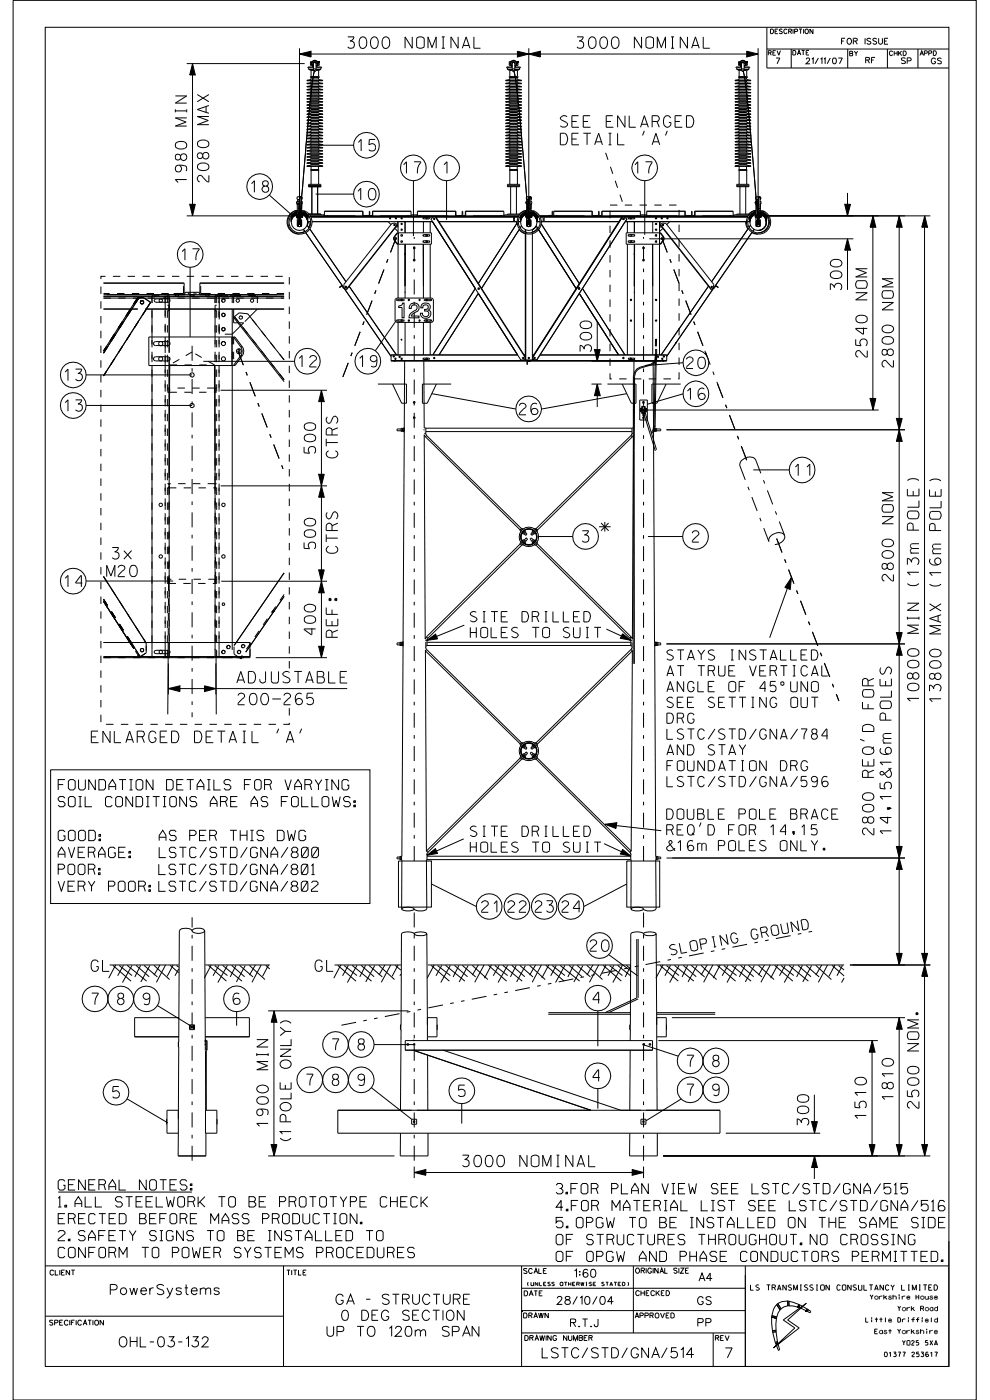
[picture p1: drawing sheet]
<svg xmlns="http://www.w3.org/2000/svg" width="210mm" height="297mm" viewBox="0 0 210 297" stroke-linecap="round" stroke-linejoin="round" font-family="sans-serif">
<defs><g id="words">
<text font-size="3.2" x="84.2" y="67.4">123</text>
<g font-size="2.4">
<text x="73.8" y="10.3">3000 NOMINAL</text>
<text x="122.4" y="10.3">3000 NOMINAL</text>
<text x="118.9" y="27">SEE ENLARGED</text>
<text x="75.8" y="32">15</text>
<text x="118.9" y="30.7">DETAIL ’A’</text>
<text x="53.2" y="40.8">18</text>
<text x="85.4" y="36.8">17</text>
<text x="94" y="36.8">1</text>
<text x="134.5" y="36.8">17</text>
<text x="75.7" y="42.4">10</text>
<text x="38.4" y="55.2">17</text>
<text x="63.3" y="77.9">12</text>
<text x="76.1" y="77.9">19</text>
<text x="13.6" y="80.8">13</text>
<text x="145.6" y="78.2">20</text>
<text x="13.6" y="87.2">13</text>
<text x="110.2" y="88">26</text>
<text x="145.7" y="84.8">16</text>
<text x="168.5" y="100.9">11</text>
<text x="127.3" y="113">*</text>
<text x="23.8" y="118.6">3x</text>
<text x="123.5" y="115">3</text>
<text x="146.8" y="115">2</text>
<text x="13.6" y="124.5">14</text>
<text x="22.6" y="122.3">M20</text>
<text x="50.3" y="144.9">ADJUSTABLE</text>
<text x="50.5" y="149.5">200-265</text>
<text x="19.4" y="157.5">ENLARGED DETAIL ’A’</text>
<text x="102.2" y="193.5">21</text>
<text x="107.7" y="193.5">22</text>
<text x="113.5" y="193.5">23</text>
<text x="119.2" y="193.5">24</text>
<text x="125.2" y="201.8">20</text>
<text x="19.3" y="206.1">GL</text>
<text x="66.8" y="206.1">GL</text>
<text x="19.5" y="213.1">7</text>
<text x="24.9" y="213.1">8</text>
<text x="30.4" y="213.1">9</text>
<text x="49.4" y="213.1">6</text>
<text x="125.8" y="212.9">4</text>
<text x="70.5" y="222.8">7</text>
<text x="75.9" y="222.8">8</text>
<text x="145.7" y="226.3">7</text>
<text x="151.2" y="226.3">8</text>
<text x="23.9" y="232.9">5</text>
<text x="65" y="230.3">7</text>
<text x="70.5" y="230.3">8</text>
<text x="75.9" y="230.3">9</text>
<text x="97.3" y="232.6">5</text>
<text x="125.8" y="229.4">4</text>
<text x="145.7" y="232.4">7</text>
<text x="151.2" y="232.4">9</text>
<text x="98.1" y="247.5">3000 NOMINAL</text>
</g>
<g font-size="2.2">
<text x="99.8" y="131.9">SITE DRILLED</text>
<text x="99.8" y="135.3">HOLES TO SUIT</text>
<text x="141.5" y="140">STAYS INSTALLED</text>
<text x="141.5" y="143.4">AT TRUE VERTICAL</text>
<text x="141.5" y="146.8">ANGLE OF 45^UNO</text>
<text x="141.5" y="150.1">SEE SETTING OUT</text>
<text x="141.5" y="153.5">DRG</text>
<text x="141.5" y="156.8">LSTC/STD/GNA/784</text>
<text x="141.5" y="160.2">AND STAY</text>
<text x="12.4" y="167.6">FOUNDATION DETAILS FOR VARYING</text>
<text x="141.5" y="163.5">FOUNDATION DRG</text>
<text x="141.5" y="166.9">LSTC/STD/GNA/596</text>
<text x="12.4" y="171.2">SOIL CONDITIONS ARE AS FOLLOWS:</text>
<text x="141.4" y="173.8">DOUBLE POLE BRACE</text>
<text x="12.4" y="178.3">GOOD:</text>
<text x="33.9" y="178.3">AS PER THIS DWG</text>
<text x="99.8" y="177.5">SITE DRILLED</text>
<text x="141.4" y="177.1">REQ’D FOR 14,15</text>
<text x="12.4" y="181.9">AVERAGE:</text>
<text x="12.4" y="185.5">POOR:</text>
<text x="33.7" y="185.5">LSTC/STD/GNA/801</text>
<text x="35.3" y="181.9">LSTC/STD/GNA/800</text>
<text x="99.8" y="180.8">HOLES TO SUIT</text>
<text x="141.4" y="180.5">&amp;16m POLES ONLY.</text>
<text x="12.4" y="189.1">VERY POOR: LSTC/STD/GNA/802</text>
<text x="12.4" y="252.5">GENERAL NOTES:</text>
<text x="12.4" y="256">1. ALL STEELWORK TO BE PROTOTYPE CHECK</text>
<text x="118" y="253.3">3.FOR PLAN VIEW SEE LSTC/STD/GNA/515</text>
<text x="118" y="256.9">4.FOR MATERIAL LIST SEE LSTC/STD/GNA/516</text>
<text x="12.4" y="259.6">ERECTED BEFORE MASS PRODUCTION.</text>
<text x="12.4" y="263.2">2. SAFETY SIGNS TO BE INSTALLED TO</text>
<text x="118" y="260.5">5. OPGW TO BE INSTALLED ON THE SAME SIDE</text>
<text x="12.4" y="266.8">CONFORM TO POWER SYSTEMS PROCEDURES</text>
<text x="118" y="264">OF STRUCTURES THROUGHOUT. NO CROSSING</text>
<text x="118" y="267.6">OF OPGW AND PHASE CONDUCTORS PERMITTED.</text>
</g>
<g font-size="2.1">
<text x="23.4" y="274.6">PowerSystems</text>
<text x="71.3" y="276.7">GA - STRUCTURE</text>
<text x="72.5" y="280.1">0 DEG SECTION</text>
<text x="25.3" y="285.7">OHL-03-132</text>
<text x="69.4" y="283.5">UP TO 120m SPAN</text>
<text x="115" y="288.1">LSTC/STD/GNA/514</text>
<text x="153.9" y="288.1">7</text>
</g>
<g font-size="1.7">
<text x="121.9" y="271">1:60</text>
<text x="148.3" y="271.8">A4</text>
<text x="118.2" y="276.7">28/10/04</text>
<text x="121" y="281.5">R.T.J</text>
<text x="148" y="276.8">GS</text>
<text x="148" y="281.4">PP</text>
</g>
<g font-size="1.2">
<text x="178.5" y="9.4">FOR ISSUE</text>
<text x="164.6" y="13.5">7</text>
<text x="171" y="13.5">21/11/07</text>
<text x="183.6" y="13.4">RF</text>
<text x="191.2" y="13.5">SP</text>
<text x="197.6" y="13.6">GS</text>
</g>
<g font-size="1.1">
<text x="10.6" y="270.5">CLIENT</text>
<text x="60.8" y="270.5">TITLE</text>
<text x="111.1" y="270.2">SCALE</text>
<text x="111.2" y="274.9">DATE</text>
<text x="134.8" y="270.1">ORIGINAL SIZE</text>
<text x="134.9" y="274.9">CHECKED</text>
<text x="159.2" y="273.7">LS TRANSMISSION CONSULTANCY LIMITED</text>
<text x="10.5" y="281.1">SPECIFICATION</text>
<text x="111.1" y="279.6">DRAWN</text>
<text x="134.7" y="279.6">APPROVED</text>
<text x="111.3" y="284.4">DRAWING NUMBER</text>
<text x="151.8" y="284.4">REV</text>
</g>
<g font-size="1">
<text x="163" y="11.7">REV</text>
<text x="163.5" y="7.1">DESCRIPTION</text>
<text x="168.2" y="11.7">DATE</text>
<text x="180.3" y="11.8">BY</text>
<text x="188.7" y="11.8">CHKD</text>
<text x="195.2" y="11.7">APPD</text>
<text x="184.6" y="275.6">Yorkshire House</text>
<text x="183.6" y="280.5">Little Driffield</text>
<text x="190.4" y="278.1">York Road</text>
<text x="185.6" y="282.9">East Yorkshire</text>
<text x="187.6" y="287.8">01377 253617</text>
<text x="191.4" y="285.4">YO25 5XA</text>
</g>
<text font-size=".8" x="111.8" y="272.8">(UNLESS OTHERWISE STATED)</text>
</g></defs>
<g fill="none" stroke="#000" stroke-width=".21">
<path d="M2.8 .1h204.3v296.9h-204.3zM9.6 5.8h191.7v284.1h-191.7zM39.6 13.5h25M40.8 13.5v32.3M63.5 11.5h97.3M63.5 10.2v36.2M65.1 19h3.4M65.1 19.6h3.4M65.1 17.7h3.4M65.1 18.4h3.4M65.1 17h3.4M65.5 14.7h1"/>
<path d="M65.5 14.4v.3M65.5 14.7l.2 .1M65.7 14.8h.8M65.7 14.8l.3 .1M65.9 16.3l.3-.1a1.94 1.94 0 0 1 1.6 .2h-2zM65.9 13.5h.3M66 14.9h.5M66 18.7h1.5M66 18.7l-.2 .2-.7 .1M66 19.3h1.5M66 19.3l-.2 .2-.7 .1M66 17.4h1.5"/>
<path d="M66 17.4l-.2 .2-.7 .1M66 18h1.5M66 18l-.2 .2-.7 .2M66 20h1.5M66 20l-.2 .2-.7 .1M66 16.8h1.5M66 16.8l-.9 .2M66 16.8v-.4h1.5v.4M66 14.9v1.3M66 17.1v.3M66 17.8v.2M66 18.4v.3"/>
<path d="M66 19.1v.2M66 19.7v.3M66.1 13.1h-.2v.8h.2M66.1 13.1h.1M66.1 13.1v.8M66.1 13.9h.2M66.4 13a.58 .58 0 0 1 .8 .1 .58 .58 0 0 1-.2 .9l.4-.5M66.4 13a.59 .59 0 0 0 .1 1l-.3-.5M66.4 13a.6 .6 0 0 1 .6-.1 .6 .6 0 0 1 .4 .6M66.4 13l-.2 .5M66.5 13.5a.28 .28 0 0 1 .3-.3 .28 .28 0 0 1 .2 .3M66.5 14.9a.28 .28 0 0 0 .3 .2 .28 .28 0 0 0 .2-.2"/>
<path d="M66.5 14.9a.28 .28 0 0 1 .3-.3 .28 .28 0 0 1 .2 .3M66.5 13.5a.3 .3 0 0 1 .3-.3 .3 .3 0 0 1 .3 .3M66.5 13.5h.1M66.5 14.2h-1.2v.2h1.2M66.8 14.9l-.3 .8a416.8 416.8 0 0 0-2.3 24.3l-.6 6.8M67 14.7h1.1M67 14.8h.8M67 14.9h.6M67 14.2h1.2v.2h-1.2M67 13.5h.1M67 13.5v1.4M67.1 13.5a.3 .3 0 0 0-.3-.3 .3 .3 0 0 0-.3 .2v1.5"/>
<path d="M67.1 13.5h-.1M67.3 13.9l-.1 .3M67.3 13.1h.2M67.3 13.9h.2M67.4 13.5h.1M67.5 13.5a.68 .68 0 0 0-1-.6 .68 .68 0 0 0-.1 1.1v.2M67.5 13.1h.2v.8h-.2M67.5 13.5l-.2 .4M67.5 13.5h.2M67.5 13.1v.8M67.5 18.7l.3 .2 .7 .1M67.5 19.3l.3 .2 .7 .1"/>
<path d="M67.5 17.4l.3 .2 .7 .1M67.5 18l.3 .2 .7 .2M67.5 20l.3 .2 .7 .1M67.5 16.8l1 .2M67.5 17.1v.3M67.5 17.8v.2M67.5 18.4v.3M67.5 19.1v.2M67.5 19.7v.3M67.6 14.9v1.3M67.8 14.8l-.2 .1M68.1 14.4v.3"/>
<path d="M68.1 14.7l-.3 .1M107.3 17.7h3.3M107.3 19.6h3.3M107.3 19h3.3M107.3 18.4h3.3M107.3 17h3.3M107.6 14.7h1.1M107.6 14.4v.3M107.6 14.7l.2 .1M107.8 14.8h.9M107.8 14.8l.3 .1M108 13.5h.4"/>
<path d="M108.1 16.2l-.1 .2h1.9l-.1-.2M108.1 16.2h1.7M108.1 14.9h.6M108.1 17.4h1.6M108.1 17.4l-.2 .2-.6 .1M108.1 19.3h1.6M108.1 19.3l-.2 .2-.6 .1M108.1 18.7h1.6M108.1 18.7l-.2 .2-.6 .1M108.1 20h1.6M108.1 20l-.2 .2-.6 .1M108.1 18h1.6"/>
<path d="M108.1 18l-.2 .2-.6 .2M108.1 16.8h1.6M108.1 16.8l-.8 .2M108.1 16.8v-.4h1.6v.4M108.1 14.9v1.3M108.1 17.1v.3M108.1 17.8v.2M108.1 18.4v.3M108.1 19.1v.2M108.1 19.7v.3M108.2 13.1h-.2v.8h.2M108.2 13.1h.2"/>
<path d="M108.2 13.9h.2M108.2 13.1v.8M108.7 13.5a.28 .28 0 0 1 .2-.3 .28 .28 0 0 1 .3 .3M108.7 14.9a.28 .28 0 0 0 .2 .2 .28 .28 0 0 0 .3-.2M108.7 14.9a.28 .28 0 0 1 .2-.3 .28 .28 0 0 1 .3 .3M108.7 14a.58 .58 0 0 1-.2-.9 .58 .58 0 0 1 .9 0 .58 .58 0 0 1-.2 .9M108.7 13.5h.1M108.7 14.2h-1.2v.2h1.2M109 14.9a133.5 133.5 0 0 1 1.8 16.2l1.3 15.7M109.2 14.7h1M109.2 14.8h.8M109.2 14.9h.6"/>
<path d="M109.2 13.5a.28 .28 0 0 0-.2-.3 .28 .28 0 0 0-.3 .2v1.5M109.2 14.2h1.2v.2h-1.2M109.2 13.5h.1M109.2 13.5v1.4M109.5 13.9l-.2 .3M109.5 13.5h.2M109.5 13.1h.1M109.5 13.9h.1M109.6 13.5a.69 .69 0 0 0-1-.6 .69 .69 0 0 0 0 1.1v.2M109.6 13.1h.3v.8h-.3M109.6 13.5l-.1 .4M109.6 13.5h.3"/>
<path d="M109.6 13.1v.8M109.7 17.4l.3 .2 .6 .1M109.7 19.3l.3 .2 .6 .1M109.7 18.7l.3 .2 .6 .1M109.7 20l.3 .2 .6 .1M109.7 18l.3 .2 .6 .2M109.7 16.8l.9 .2M109.7 17.1v.3M109.7 17.8v.2M109.7 18.4v.3M109.7 19.1v.2M109.7 19.7v.3"/>
<path d="M109.8 14.9v1.3M110 14.8l-.2 .1M110.2 14.4v.3M110.2 14.7l-.2 .1M112.2 10.2v36.2M155.9 17h3.4M155.9 19.6h3.4M155.9 18.4h3.4M155.9 17.7h3.4M155.9 19h3.4M156.3 14.7h1M156.3 14.4v.3"/>
<path d="M156.3 14.7l.2 .1M156.5 14.8h.8M156.5 14.8l.3 .1M156.7 16.3l1.7-.1 .2 .2h-2zM156.7 13.5h.3M156.8 14.9h.5M156.8 16.8h1.6M156.8 16.8l-.9 .2M156.8 20h1.6M156.8 20l-.2 .2-.7 .1M156.8 17.4h1.6M156.8 17.4l-.2 .2-.7 .1"/>
<path d="M156.8 19.3h1.6M156.8 19.3l-.2 .2-.7 .1M156.8 18.7h1.6M156.8 18.7l-.2 .2-.7 .1M156.8 18h1.6M156.8 18l-.2 .2-.7 .2M156.8 16.8v-.4h1.6v.4M156.8 14.9v1.3M156.8 17.1v.3M156.8 17.8v.2M156.8 18.4v.3M156.8 19.1v.2"/>
<path d="M156.8 19.7v.3M156.9 13.1h-.2v.8h.2M156.9 13.1h.1M156.9 13.9h.2M156.9 13.1v.8M157.3 13.5a.28 .28 0 0 1 .3-.3 .28 .28 0 0 1 .2 .3M157.3 14.9a.28 .28 0 0 0 .3 .2 .28 .28 0 0 0 .2-.2M157.3 14.9a.28 .28 0 0 1 .3-.3 .28 .28 0 0 1 .2 .3M157.3 14a.58 .58 0 0 1-.2-.9 .58 .58 0 0 1 .9 0 .58 .58 0 0 1-.2 .9M157.3 13.5h.1M157.3 14.2h-1.2v.2h1.2M157.3 13.5v1.4"/>
<path d="M157.6 14.9a133.5 133.5 0 0 1 1.9 16.2l1.3 15.7M157.8 14.7h1.1M157.8 14.8h.8M157.8 14.9h.6M157.8 14.2h1.2v.2h-1.2M157.8 13.5h.1M157.8 13.5v1.4M158.1 13.9l-.2 .3M158.1 13.1h.2M158.1 13.9h.2M158.2 13.5h.1M158.3 13.5a.68 .68 0 0 0-1-.6 .68 .68 0 0 0-.1 1.1v.2"/>
<path d="M158.3 13.1h.2v.8h-.2M158.3 13.5l-.2 .4M158.3 13.5h.2M158.3 13.1v.8M158.4 16.8l.9 .2M158.4 20l.2 .2 .7 .1M158.4 17.4l.2 .2 .7 .1M158.4 19.3l.2 .2 .7 .1M158.4 18.7l.2 .2 .7 .1M158.4 18l.2 .2 .7 .2M158.4 17.1v.3M158.4 17.8v.2"/>
<path d="M158.4 18.4v.3M158.4 19.1v.2M158.4 19.7v.3M158.4 14.9v1.3M158.6 14.8l-.2 .1M158.9 14.4v.3M158.9 14.7l-.3 .1M160.8 10.2v36.2M162.7 10.4h38.6M162.7 5.8v8.6h38.6M167.8 10.4v4M179.8 10.4v4"/>
<path d="M188.2 10.4v4M194.7 10.4v4M37.2 23.2v.6M37.2 23.5h2.4M37.2 20.4h2.4l-2.4 1.5h2.4M37.3 30.4a1.74 1.74 0 0 1 2.2 0l.1 .5a1.07 1.07 0 0 1-1.4 .7l-.5-.1-.4-.3zM37.4 32.8a.6 .6 0 0 1 .8 .1 .6 .6 0 0 1-.1 .8 .6 .6 0 0 1-.8 0l-.1-.5zM38.1 35a.82 .82 0 0 1 .1 1.4 .72 .72 0 0 1-1-.4 .72 .72 0 0 1 .6-1 1.96 1.96 0 0 1 1.7 .4l.1 .5-.2 .4M38.3 33.2a.66 .66 0 0 1 1-.4 .66 .66 0 0 1 0 1.1 .66 .66 0 0 1-1-.5M39.6 38.1h-2.4l.6 .6M39.6 25h-2.4l2.3 .9-2.3 .8h2.4M39.6 23.2v.6"/>
<path d="M41.9 20.1l2.4 1.5M42 35a1.5 1.5 0 0 1 2.3 .3v.2a1.31 1.31 0 0 1-1.9 .6l-.4-.3zM42 30.1a1.5 1.5 0 0 1 2.3 .3v.2a1.31 1.31 0 0 1-1.9 .6l-.4-.3zM43 32.9a.66 .66 0 0 1 1-.4 .66 .66 0 0 1 0 1.1 .66 .66 0 0 1-1-.5M43.7 22.6v1.2M44.3 37.2v1.4l-.4-.1-1.1-1.2a.69 .69 0 0 0-.9 .4 .69 .69 0 0 0 .5 .9M44.3 24.7h-2.4l2.3 .9-2.3 .8h2.4M44.3 22.4l-2.4 .8 2.4 .8M44.3 20.1l-2.4 1.5M65.1 24.2h3.4M65.1 22.9h3.4M65.1 28.7h3.4"/>
<path d="M65.1 33.9h3.4M65.1 32.6h3.4M65.1 22.3h3.4M65.1 34.6h3.4M65.1 21.6h3.4M65.1 27.4h3.4M65.1 28.1h3.4M65.1 20.9h3.4M65.1 30h3.4M65.1 31.3h3.4M65.1 30.7h3.4M65.1 20.3h3.4"/>
<path d="M65.1 26.2h3.4M65.1 29.4h3.4M65.1 24.8h3.4M65.1 26.8h3.4M65.1 35.2h3.4M65.1 32h3.4M65.1 33.3h3.4M65.1 23.5h3.4M65.1 25.5h3.4M65.5 39.4h2.6M65.5 39.1h2.6v.5h-2.6zM65.9 36.1h1.8"/>
<path d="M65.9 36.1h.1M65.9 36.1h1.7M66 36l1.7 .1M66 36.1h1.6M66 23.9h1.5M66 23.9l-.2 .2-.7 .1M66 22.6h1.5M66 22.6l-.2 .2-.7 .1M66 28.4h1.5M66 28.4l-.2 .2-.7 .1M66 33.6h1.5M66 33.6l-.2 .2-.7 .1"/>
<path d="M66 32.3h1.5M66 32.3l-.2 .2-.7 .1M66 21.9h1.5M66 21.9l-.2 .2-.7 .2M66 34.2h1.5M66 34.2l-.2 .2-.7 .2M66 21.3h1.5M66 21.3l-.2 .2-.7 .1M66 27.1h1.5M66 27.1l-.9 .3M66 27.8h1.5M66 27.8l-.2 .2-.7 .1"/>
<path d="M66 20.6h1.5M66 20.6l-.2 .2-.7 .1M66 29.7h1.5M66 29.7l-.2 .2-.7 .1M66 31h1.5M66 31l-.9 .3M66 30.3h1.5M66 30.3l-.2 .3-.7 .1M66 25.8h1.5M66 25.8l-.2 .2-.7 .2M66 29.1h1.5M66 29.1l-.9 .3"/>
<path d="M66 24.5h1.5M66 24.5l-.2 .2-.7 .1M66 26.4h1.5M66 26.4l-.2 .3-.7 .1M66 34.9h1.5M66 34.9l-.9 .3M66 31.7h1.5M66 31.7l-.2 .2-.7 .1M66 33h1.5M66 33l-.9 .3M66 23.2h1.5M66 23.2l-.9 .3"/>
<path d="M66 25.2h1.5M66 25.2l-.9 .3M66 36l-.1 .1M66 20.4v.2M66 21v.3M66 21.7v.2M66 22.3v.3M66 23v.2M66 23.6v.3M66 24.3v.2M66 24.9v.3M66 25.6v.2"/>
<path d="M66 26.2v.2M66 26.9v.2M66 27.5v.3M66 28.2v.2M66 28.8v.3M66 29.5v.2M66 30.1v.2M66 30.8v.2M66 31.4v.3M66 32v.3M66 32.7v.3M66 33.3v.3"/>
<path d="M66 34v.2M66 34.7v.2M66 35.3v.7M66 36.1v3M66.2 39.6v5.8M67.4 39.6v5.8M67.5 23.9l.3 .2 .7 .1M67.5 22.6l.3 .2 .7 .1M67.5 28.4l.3 .2 .7 .1M67.5 33.6l.3 .2 .7 .1M67.5 32.3l.3 .2 .7 .1M67.5 21.9l.3 .2 .7 .2"/>
<path d="M67.5 34.2l.3 .2 .7 .2M67.5 21.3l.3 .2 .7 .1M67.5 27.1l1 .3M67.5 27.8l.3 .2 .7 .1M67.5 20.6l.3 .2 .7 .1M67.5 29.7l.3 .2 .7 .1M67.5 31l1 .3M67.5 30.3l.3 .3 .7 .1M67.5 25.8l.3 .2 .7 .2M67.5 29.1l1 .3M67.5 24.5l.3 .2 .7 .1M67.5 26.4l.3 .3 .7 .1"/>
<path d="M67.5 34.9l1 .3M67.5 31.7l.3 .2 .7 .1M67.5 33l1 .3M67.5 23.2l1 .3M67.5 25.2l1 .3M67.5 20.4v.2M67.5 21v.3M67.5 21.7v.2M67.5 22.3v.3M67.5 23v.2M67.5 23.6v.3M67.5 24.3v.2"/>
<path d="M67.5 24.9v.3M67.5 25.6v.2M67.5 26.2v.2M67.5 26.9v.2M67.5 27.5v.3M67.5 28.2v.2M67.5 28.8v.3M67.5 29.5v.2M67.5 30.1v.2M67.5 30.8v.2M67.5 31.4v.3M67.5 32v.3"/>
<path d="M67.5 32.7v.3M67.5 33.3v.3M67.5 34v.2M67.5 34.7v.2M67.5 35.3v.7M67.6 36.1h.1M67.6 36.1v3M67.6 30.8h7.4M67.7 36.1h-.1M87.7 38.3v11.8M94.7 38.3v8.3M107.3 24.8h3.3"/>
<path d="M107.3 27.4h3.3M107.3 32.6h3.3M107.3 29.4h3.3M107.3 28.7h3.3M107.3 34.6h3.3M107.3 35.2h3.3M107.3 31.3h3.3M107.3 20.9h3.3M107.3 25.5h3.3M107.3 21.6h3.3M107.3 24.2h3.3M107.3 30.7h3.3"/>
<path d="M107.3 33.3h3.3M107.3 26.2h3.3M107.3 30h3.3M107.3 33.9h3.3M107.3 22.9h3.3M107.3 26.8h3.3M107.3 28.1h3.3M107.3 20.3h3.3M107.3 23.5h3.3M107.3 22.3h3.3M107.3 32h3.3M107.6 39.1h2.6v.5h-2.6z"/>
<path d="M107.6 39.4h2.6M108.1 36.1h1.7M108.1 36.1h.1M108.1 36l1.7 .1M108.1 24.5h1.6M108.1 24.5l-.2 .2-.6 .1M108.1 27.1h1.6M108.1 27.1l-.8 .3M108.1 32.3h1.6M108.1 32.3l-.2 .2-.6 .1M108.1 29.1h1.6M108.1 29.1l-.8 .3"/>
<path d="M108.1 28.4h1.6M108.1 28.4l-.2 .2-.6 .1M108.1 34.2h1.6M108.1 34.2l-.2 .2-.6 .2M108.1 34.9h1.6M108.1 34.9l-.8 .3M108.1 31h1.6M108.1 31l-.8 .3M108.1 20.6h1.6M108.1 20.6l-.2 .2-.6 .1M108.1 25.2h1.6M108.1 25.2l-.8 .3"/>
<path d="M108.1 21.3h1.6M108.1 21.3l-.2 .2-.6 .1M108.1 23.9h1.6M108.1 23.9l-.2 .2-.6 .1M108.1 30.3h1.6M108.1 30.3l-.2 .3-.6 .1M108.1 33h1.6M108.1 33l-.8 .3M108.1 25.8h1.6M108.1 25.8l-.2 .2-.6 .2M108.1 29.7h1.6M108.1 29.7l-.2 .2-.6 .1"/>
<path d="M108.1 33.6h1.6M108.1 33.6l-.2 .2-.6 .1M108.1 22.6h1.6M108.1 22.6l-.2 .2-.6 .1M108.1 26.4h1.6M108.1 26.4l-.2 .3-.6 .1M108.1 27.8h1.6M108.1 27.8l-.2 .2-.6 .1M108.1 23.2h1.6M108.1 23.2l-.8 .3M108.1 21.9h1.6M108.1 21.9l-.2 .2-.6 .2"/>
<path d="M108.1 31.7h1.6M108.1 31.7l-.2 .2-.6 .1M108.1 36v.1M108.1 20.4v.2M108.1 21v.3M108.1 21.7v.2M108.1 22.3v.3M108.1 23v.2M108.1 23.6v.3M108.1 24.3v.2M108.1 24.9v.3M108.1 25.6v.2"/>
<path d="M108.1 26.2v.2M108.1 26.9v.2M108.1 27.5v.3M108.1 28.2v.2M108.1 28.8v.3M108.1 29.5v.2M108.1 30.1v.2M108.1 30.8v.2M108.1 31.4v.3M108.1 32v.3M108.1 32.7v.3M108.1 33.3v.3"/>
<path d="M108.1 34v.2M108.1 34.7v.2M108.1 35.3v.7M108.1 36.1v3M108.3 39.6v5.8M109.5 39.6v5.8M109.7 24.5l.3 .2 .6 .1M109.7 27.1l.9 .3M109.7 32.3l.3 .2 .6 .1M109.7 29.1l.9 .3M109.7 28.4l.3 .2 .6 .1M109.7 34.2l.3 .2 .6 .2"/>
<path d="M109.7 34.9l.9 .3M109.7 31l.9 .3M109.7 20.6l.3 .2 .6 .1M109.7 25.2l.9 .3M109.7 21.3l.3 .2 .6 .1M109.7 23.9l.3 .2 .6 .1M109.7 30.3l.3 .3 .6 .1M109.7 33l.9 .3M109.7 25.8l.3 .2 .6 .2M109.7 29.7l.3 .2 .6 .1M109.7 33.6l.3 .2 .6 .1M109.7 22.6l.3 .2 .6 .1"/>
<path d="M109.7 26.4l.3 .3 .6 .1M109.7 27.8l.3 .2 .6 .1M109.7 23.2l.9 .3M109.7 21.9l.3 .2 .6 .2M109.7 31.7l.3 .2 .6 .1M109.7 20.4v.2M109.7 21v.3M109.7 21.7v.2M109.7 22.3v.3M109.7 23v.2M109.7 23.6v.3M109.7 24.3v.2"/>
<path d="M109.7 24.9v.3M109.7 25.6v.2M109.7 26.2v.2M109.7 26.9v.2M109.7 27.5v.3M109.7 28.2v.2M109.7 28.8v.3M109.7 29.5v.2M109.7 30.1v.2M109.7 30.8v.2M109.7 31.4v.3M109.7 32v.3"/>
<path d="M109.7 32.7v.3M109.7 33.3v.3M109.7 34v.2M109.7 34.7v.2M109.7 35.3v.7M109.8 36.1h.1M109.8 36.1v3M136.7 27.8l-.4 .9M136.8 38.3v11.5M141.5 27.8l-.3 .9M155.9 22.3h3.4M155.9 20.3h3.4"/>
<path d="M155.9 24.2h3.4M155.9 25.5h3.4M155.9 30h3.4M155.9 35.2h3.4M155.9 33.3h3.4M155.9 29.4h3.4M155.9 23.5h3.4M155.9 26.2h3.4M155.9 31.3h3.4M155.9 22.9h3.4M155.9 32.6h3.4M155.9 28.7h3.4"/>
<path d="M155.9 20.9h3.4M155.9 32h3.4M155.9 28.1h3.4M155.9 30.7h3.4M155.9 24.8h3.4M155.9 34.6h3.4M155.9 21.6h3.4M155.9 27.4h3.4M155.9 33.9h3.4M155.9 26.8h3.4M156.3 39.1h2.6v.5h-2.6zM156.3 39.4h2.6"/>
<path d="M156.7 36.1h1.8M156.7 36.1h1.7M156.7 36.1h.1M156.8 36l1.7 .1M156.8 36.1h1.6M156.8 26.4h1.6M156.8 26.4l-.2 .3-.7 .1M156.8 31.7h1.6M156.8 31.7l-.2 .2-.7 .1M156.8 33.6h1.6M156.8 33.6l-.2 .2-.7 .1M156.8 21.9h1.6"/>
<path d="M156.8 21.9l-.2 .2-.7 .2M156.8 25.8h1.6M156.8 25.8l-.2 .2-.7 .2M156.8 30.3h1.6M156.8 30.3l-.2 .3-.7 .1M156.8 33h1.6M156.8 33l-.9 .3M156.8 28.4h1.6M156.8 28.4l-.2 .2-.7 .1M156.8 20.6h1.6M156.8 20.6l-.2 .2-.7 .1M156.8 27.1h1.6"/>
<path d="M156.8 27.1l-.9 .3M156.8 29.7h1.6M156.8 29.7l-.2 .2-.7 .1M156.8 34.2h1.6M156.8 34.2l-.2 .2-.7 .2M156.8 32.3h1.6M156.8 32.3l-.2 .2-.7 .1M156.8 21.3h1.6M156.8 21.3l-.2 .2-.7 .1M156.8 31h1.6M156.8 31l-.9 .3M156.8 22.6h1.6"/>
<path d="M156.8 22.6l-.2 .2-.7 .1M156.8 23.9h1.6M156.8 23.9l-.2 .2-.7 .1M156.8 34.9h1.6M156.8 34.9l-.9 .3M156.8 23.2h1.6M156.8 23.2l-.9 .3M156.8 27.8h1.6M156.8 27.8l-.2 .2-.7 .1M156.8 29.1h1.6M156.8 29.1l-.9 .3M156.8 24.5h1.6"/>
<path d="M156.8 24.5l-.2 .2-.7 .1M156.8 25.2h1.6M156.8 25.2l-.9 .3M156.8 36l-.1 .1M156.8 20.4v.2M156.8 21v.3M156.8 21.7v.2M156.8 22.3v.3M156.8 23v.2M156.8 23.6v.3M156.8 24.3v.2M156.8 24.9v.3"/>
<path d="M156.8 25.6v.2M156.8 26.2v.2M156.8 26.9v.2M156.8 27.5v.3M156.8 28.2v.2M156.8 28.8v.3M156.8 29.5v.2M156.8 30.1v.2M156.8 30.8v.2M156.8 31.4v.3M156.8 32v.3M156.8 32.7v.3"/>
<path d="M156.8 33.3v.3M156.8 34v.2M156.8 34.7v.2M156.8 35.3v.7M156.8 36.1v3M157 39.6v5.8M158.2 39.6v5.8M158.4 26.4l.2 .3 .7 .1M158.4 31.7l.2 .2 .7 .1M158.4 33.6l.2 .2 .7 .1M158.4 21.9l.2 .2 .7 .2M158.4 25.8l.2 .2 .7 .2"/>
<path d="M158.4 30.3l.2 .3 .7 .1M158.4 33l.9 .3M158.4 28.4l.2 .2 .7 .1M158.4 20.6l.2 .2 .7 .1M158.4 27.1l.9 .3M158.4 29.7l.2 .2 .7 .1M158.4 34.2l.2 .2 .7 .2M158.4 32.3l.2 .2 .7 .1M158.4 21.3l.2 .2 .7 .1M158.4 31l.9 .3M158.4 22.6l.2 .2 .7 .1M158.4 23.9l.2 .2 .7 .1"/>
<path d="M158.4 34.9l.9 .3M158.4 23.2l.9 .3M158.4 27.8l.2 .2 .7 .1M158.4 29.1l.9 .3M158.4 24.5l.2 .2 .7 .1M158.4 25.2l.9 .3M158.4 20.4v.2M158.4 21v.3M158.4 21.7v.2M158.4 22.3v.3M158.4 23v.2M158.4 23.6v.3"/>
<path d="M158.4 24.3v.2M158.4 24.9v.3M158.4 25.6v.2M158.4 26.2v.2M158.4 26.9v.2M158.4 27.5v.3M158.4 28.2v.2M158.4 28.8v.3M158.4 29.5v.2M158.4 30.1v.2M158.4 30.8v.2M158.4 31.4v.3"/>
<path d="M158.4 32v.3M158.4 32.7v.3M158.4 33.3v.3M158.4 34v.2M158.4 34.7v.2M158.4 35.3v.7M158.4 36.1h.1M158.4 36.1v3M158.5 36.1h-.1M39.6 45.8h24.3M40.3 56.7v14.7M57.1 41.4l4.9 4.3"/>
<path d="M61.8 47.1a1.74 1.74 0 0 0 1.7 1.8 1.74 1.74 0 0 0 1.8-1.8M61.8 46.7v.1M61.8 46.4v.1M61.8 46.4h.1M61.8 47.1h.1M61.8 46.9h.1M61.8 46.7h.1M62.2 45.3l-.3 .5-.1 .6M62.3 45.2l-.4 .6-.1 .6M62.4 44.8a2.54 2.54 0 0 0-1.4 2.9 2.54 2.54 0 0 0 2.5 1.9M62.4 44.8h.1M62.8 44.7v.2"/>
<path d="M62.8 44.7a2.55 2.55 0 0 0-1.3 3.9 2.55 2.55 0 0 0 4.1 .1 2.55 2.55 0 0 0-.9-3.9M62.8 44.7l-.4 .1M62.8 44.7h.3M62.8 44.7v.1M62.8 44.9a2.29 2.29 0 0 0-1 3.5 2.29 2.29 0 0 0 3.6 .1 2.29 2.29 0 0 0-.9-3.5M63 45.6h1.1l-.2 .1 .2-.1h-1.1l.2 .1zM63 45.8h.1v.3h-.1zM63 45.6h.1v.3l-.2-.1zM63 45.8l.2 .2-.1 .1-.2-.1zM63 45.6l.2 .2-.1 .1-.2-.1zM63 43.2a.3 .3 0 0 1 0-.4 .3 .3 0 0 1 .4 0 .3 .3 0 0 1 0 .4M63.1 45.5a1.72 1.72 0 0 0-1.3 1.6"/>
<path d="M63.1 45.3a1.62 1.62 0 0 0-1.3 1.7M63.1 45.2a1.63 1.63 0 0 0-1.3 1.7M63.1 45a1.72 1.72 0 0 0-1.3 1.7M63.1 44.9a1.62 1.62 0 0 0-1.3 1.7M63.1 44.7l-.3 .2M63.1 46.8v.1M63.1 47.9l.2 .1M63.1 46.1h.3M63.1 43.6l.1-.2 .2 .2M63.1 43.6v2.5M63.1 46.8h.1M63.1 43.3v.2"/>
<path d="M63.1 46.9h.1M63.1 47.9h.1M63.1 43.2v.1M63.1 43.5v.1M63.1 46.1v.7M63.1 46.9v1M63.1 43.2h.1M63.1 47.1v-.2l.1 .2M63.1 47.8v.2M63.1 43.4l.1-.1 .2 .2M63.1 43.4v.1M63.1 43.2v.2"/>
<path d="M63.1 43.2l.3 .1M63.1 43.2l.2-.1 .1 .2M63.1 47.8h.2M63.1 47.1h.3M63.1 47.1v.7M63.1 47.1h.1M63.1 45.9h-.2h1.3h-.3M63.1 46h-.2h1.3h-.5M63.1 45.8l.2 .2-.1 .1zM63.1 45.8l-.2-.1h1.3l-.3 .1M63.1 45.8h-.2h1.3h-.3M63.1 45.7l.2 .1-.1 .1z"/>
<path d="M63.1 42.3v.4M63.1 46.8h.2M63.2 45.9h-.3h1.3h-.3M63.2 45.8l.1 .3zM63.2 45.8l-.3-.1h1.3l-.3 .1M63.2 45.8h-.3h1.3h-.3M63.2 45.7l.1 .2zM63.2 45.9l-.2-.1h1.1l-.3 .1M63.2 46l-.2 .1h1.1l-.3-.1M63.2 45.9l.1 .1zM63.2 45.9h-.2h1.1h-.3M63.2 45.7h.1v.2h-.1z"/>
<path d="M63.2 45.8h.2M63.2 45.9l-.2-.1h1.1l-.2 .1M63.2 46l-.2 .1h1.1l-.2-.1M63.2 45.8l.1 .2zM63.2 45.9h-.2h1.1h-.2M63.2 47.8a.3 .3 0 0 0 .3 .3 .3 .3 0 0 0 .3-.3M63.2 47.8a.3 .3 0 0 1 .3-.4 .3 .3 0 0 1 .3 .4M63.2 47.1h.1M63.3 45.8h-.2h.8h-.1M63.3 46l-.2 .1h.8l-.1-.1M63.3 45.7l-.2-.1h.8l-.1 .1M63.3 45.9h-.2h.8h-.1"/>
<path d="M63.3 47v.1M63.3 47.9l-.1 .1M63.3 47h.1M63.3 45.7l-.2-.1h.9l-.2 .1M63.3 45.7l-.1-.1h.7l-.2 .1M63.4 46h-.2h.7h-.2M63.4 45.9h-.2h.7h-.2M63.4 46h-.5h1.3h-.3M63.4 46l-.2 .1h.7l-.2-.1M63.4 45.8h-.2h.7h-.2M63.4 45.7l-.2-.1h.7l-.2 .1M63.4 45.8l-.2 .1h.7l-.2-.1"/>
<path d="M63.4 46.1h.2M63.4 46.1l.2 .2M63.4 47.3h.2M63.4 47.3l.2 .2M63.4 46h-.2h.6h-.1M63.4 45.8h-.2h.6h-.1M63.4 46.1h-.2h.3M63.4 46.1v-.1l.3 .1M63.4 46.1l.1 .2M63.4 47.3h-.2h.3M63.4 47.3l.1 .2M63.4 47.3l.1 .1"/>
<path d="M63.4 45.4h.1M63.4 45.3a1.68 1.68 0 0 1 1.9 1.7M63.4 45.1a1.74 1.74 0 0 1 1.9 1.8M63.4 45a1.74 1.74 0 0 1 1.9 1.7M63.4 44.9h.2M63.4 43.6v2.5M63.4 46.1l-.1 .9M63.4 43.3v.2M63.4 44.7l.6 .2M63.4 44.1l.2 .4 .4 .2M63.4 46.1h.3M63.4 47.3h.3"/>
<path d="M63.4 43.5v.1M63.4 46.9v.1M63.4 44.7h.1M63.4 46.7h.1M63.4 46l.1-.1 .2 .2zM63.4 46.1l.1-.1 .2 .3h-.2zM63.4 45.2l.1-.1 .2 .2-.2 .1zM63.4 45.3h.3v.2h-.3zM63.4 46.1l.1-.1 .2 .1M63.4 46.1h.1M63.4 47.3l.2 .1M63.4 44.3h.1"/>
<path d="M63.4 45.5v-.2v.9v-.2M63.4 45.4v-.2v1.1v-.3M63.4 45.4l.3-.2v1.1l-.1-.3M63.4 45.9l.2 .1zM63.4 45.9l.3 .1-.2 .1zM63.4 45.4h.3v.1h-.3zM63.4 43.2v1.1M63.4 42.3v.4M63.4 45.5v.1M63.4 47.2l-.2 .2v.4M63.4 43.2a.27 .27 0 0 0-.1-.4 .27 .27 0 0 0-.3 .1 .27 .27 0 0 0 .1 .4M63.4 46.9h-.1"/>
<path d="M63.4 44.3v.1M63.4 45.4v.1M63.4 45.6v1.7M63.4 45.6h.2M63.4 45.5h.2M63.4 43.2v.1M63.4 44.2h.3M63.5 45.5l-.1 .6 .1-.2M63.5 45.3v-.2v1.2v-.3M63.5 45.5v-.1v.6v-.1M63.5 45.9v.2M63.5 45.9l-.1 .2"/>
<path d="M63.5 46.1h.3h-.1M63.5 45.9l.2 .2M63.5 46.1v.3v-.1M63.5 47.1v-.1v.3M63.5 47.1l-.1 .2M63.5 47.3h.3h-.1M63.5 47.1l.2 .2M63.5 47.3v.3v-.1M63.5 47.4l.3 .4M63.5 47.4l-.3 .4M63.5 41.9a.3 .3 0 0 1 .4-.2 .3 .3 0 0 1 .2 .3M63.5 42.2l.2 .1"/>
<path d="M63.5 47.1v.4M63.5 46.3h.1M63.5 47.1h.5M63.5 47.5h.1M63.6 45.3v-.2v1.2v-.3M63.6 46.1h.3h-.2M63.6 45.9v.2M63.6 45.9l.1 .2M63.6 45.9l-.2 .2M63.6 46.1v.3v-.1M63.6 47.3h.3h-.2M63.6 47.1v-.1v.3"/>
<path d="M63.6 47.1l.1 .2M63.6 47.1l-.2 .2M63.6 47.3v.3v-.1M63.6 45.5a1.64 1.64 0 0 1 1.7 1.6M63.6 45.5v.1M63.6 47.2l.2 .2v.4M63.6 41.9a.26 .26 0 0 1 .3-.2 .26 .26 0 0 1 .2 .3M63.6 42.2h.1M63.6 45.6v1.9M63.6 46.9h.4M63.6 46.7h.4M63.6 47h.2"/>
<path d="M63.6 45.5l.1-.2v.9l-.1-.2M63.6 45.5l.1 .6-.1-.2M63.7 46.1h.1M63.7 46.1l-.2 .2M63.7 47.3l-.2 .2M63.7 47.3l-.2 .1M63.7 44.2l-.1 .4zM63.7 44.3h.2M63.7 42l.1-.2 .1 .2v2.3M63.7 42v2.2M63.7 42.7v.5M63.7 46.9v.1"/>
<path d="M63.7 45.8l.2 .1-.8-.1h.9h-.2M63.7 46l.2 .1h-.8h.9l-.2-.1M63.7 45.9h.2h-.8h.9h-.2M63.7 46.1l-.1 .2M63.7 47.3l-.1 .2M63.7 47.3l-.1 .1M63.7 45.8l.2 .2h-.1zM63.7 45.7l.2 .1-.1 .1zM63.7 45.8h.2M63.8 45.9l.1 .1zM63.8 45.7l.1 .2zM63.8 45.8h.1v.3h-.1z"/>
<path d="M63.8 45.7h.1v.2h-.1zM63.8 47v.1M63.8 47.8h.1M63.8 46.9v.1M63.8 45.8l.2 .2-.1 .1zM63.8 45.7l.2 .1-.1 .1zM63.8 47.1v-.2l.1 .2M63.8 48h.1M63.8 47.1h.1M63.9 45.8l.3 .2-.1 .1-.3-.1zM63.9 45.6h.2v.3l-.3-.1zM63.9 45.8l.3 .2-.1 .1-.2-.1z"/>
<path d="M63.9 45.6h.2v.3l-.2-.1zM63.9 47.8v.2M63.9 42.7a.31 .31 0 0 1 .3 .3 .31 .31 0 0 1-.3 .3M63.9 47.9h.1M63.9 44.3v.4M63.9 47.1v.7M63.9 44h.1M64 46.7v.2M64 47.9l-.3 .1M64 43.3l-.1 .1M64 44v.3M64 43.3v.2"/>
<path d="M64 43.6v1.1M64 43.3v.7M64 46.9v1M64 43.3h.1M64 44.7v.2M64 44.7h.3M64 44.9h.3M64.1 42l-.2 .2M64.1 42l-.2 .3M64.1 43.2l-.1 .1M64.1 44.9a1.67 1.67 0 0 1 1.2 1.7 1.83 1.83 0 0 0-1.2-1.7zM64.3 44.7v.2"/>
<path d="M64.3 44.9l.2 .1M64.3 44.7l.4 .1M64.4 48.7l.3 .4M64.5 44.9a1.74 1.74 0 0 1 .8 1.5M64.5 45l.6 .6h.2M64.7 44.8l-.2 .2M64.7 49.1l-1.2 .3M64.8 45.3l.4 .3M64.8 49.3l18.2 26.3M65.1 45.8h.4M65.1 47.8l.5 .5M65.2 45.9h.4"/>
<path d="M65.2 46.1h.5M65.3 46.7v.1M65.3 46.4v.1M65.3 45.9h.3zM65.3 46.4h.1M65.3 47.1h.1M65.3 46.9h.1M65.3 47v.1M65.3 47h.6M65.3 46.7h.1M65.3 46.6h.1M65.3 47v.2"/>
<path d="M65.3 47l-.1 .5M65.3 47.1l-.1 .7M65.5 45.4h2.6M65.5 45.4v.2M65.7 45.6h3v.2M65.7 48.6l7.7 11.2M65.8 47l-.3 1.2M65.8 45.8h21.4M65.9 45.9h44.1M66 46.1h25.9M66.2 47h25.5l9.1 14.2-9 14.1M67 41.2h8"/>
<path d="M68 45.9h.3zM68.1 45.4v.2M68.8 45.8v-1h8.2v.9l.4 .1M69.3 45.8h.3zM69.3 45.9h.3zM76.7 45.9h.3zM76.9 44.8v1M77.5 45.8l.8-.1v-.9l.1 1M77.9 45.9h.2zM78.6 45.8l.4-.1v-.9h8.2v1M79 45.9h.3zM79.1 44.8v1"/>
<path d="M82.3 47l.7 .7M83.6 50.2l-.1 .3 .1 .5M83.6 50.2l.6-.8h7.3v2.4h-7.3l-.6-.8M83.6 51h.1M83.6 50.2h.1M83.7 50.2l-.1 .4 .1 .4M83.7 51l.7 .8M83.8 47.6l-.2 .1 .1 .2M83.8 48.5l.6 .6M83.8 46.2l.2-.1 .1 .2-.2 .1zM83.9 50.4v.3M84.3 47.7l-10.9 13.7"/>
<path d="M84.3 47.7l-.5-.4-.7 .1-10.2 13 .1 .7 .4 .3M84.4 49.4l-.7 .8M84.4 47v1.2h-.4M84.4 47v2.4M84.4 51.8v11.4M84.5 49.4v2.4M85.9 47.1v-.1v2.4M85.9 53.7v.4zM85.9 51.8v11.4M86 51.8l-.1 8.9M86.4 45.8h.3zM86.4 45.9h.3z"/>
<path d="M87.2 45.8v-.2h1.3v.2M87.2 45.8h1.3M87.7 45.9h.3zM88.5 45.8h21.6M88.5 45.8v-1h8.2v.9l.4 .1M89 45.8h.3zM89 45.9h.3zM89.7 51.2l1.3-.1a.17 .17 0 0 1 .1 .2 .17 .17 0 0 1-.1 .1h-1.1zM89.7 49.9l1.3-.1a.17 .17 0 0 1 .1 .1 .17 .17 0 0 1-.1 .2h-1.2zM89.8 53.7v7M89.8 51.8v2M89.8 46.2v.2"/>
<path d="M89.8 47v2.4M89.8 49.8v.3M89.8 51.1v.3M89.8 51.8v11.4M89.9 46.4l-.2-.1 .2-.2h1l.2 .2-.2 .1M89.9 46.4h1.1M90.5 49.8a.17 .17 0 0 0-.2 .1 .17 .17 0 0 0 .2 .2M90.5 49.8a.17 .17 0 0 1 .2 .1 .17 .17 0 0 1-.2 .2M91.3 47v2.4M91.3 51.8v11.4M91.4 46.4l.6-.4h.5l18.9 29.6v.5l-.3 .3h-.6zM92.4 46l19 29.8"/>
<path d="M92.5 46.1h16.5M93.1 47h16.6M96.4 45.9h.3zM96.6 44.8v1M97.2 45.8l.8-.1v-.9h.2v1M97.6 45.9h.3zM98.4 45.8l.3-.1v-.9h8.2v1M98.7 45.9h.3zM98.8 44.8v1M106.1 45.8h.3zM106.1 45.9h.3zM107.4 45.9h.3z"/>
<path d="M109 46.5v.5M109 46.5h.1M109 45.9v.6M109.1 46.5v.5M109.1 46.1h.8M109.1 45.9v.6M109.5 47v.5M109.7 47.3l-8.2 12.8M110 47h.5M110.1 48.7l.6 .6 .7 .3M110.2 45.6h-3.2v.2M110.2 48.6l-8.1 12.6"/>
<path d="M110.2 45.4h-2.6v.2M110.2 46.1h.3M110.2 45.4v.1M110.4 45.8h.2M110.4 47.1a1.74 1.74 0 0 0 1.8 1.8 1.74 1.74 0 0 0 1.7-1.8M110.4 46.9v.1M110.4 46.7v.2M110.4 46.6v.1M110.4 46.4v.1M110.4 46.4h.1M110.4 47.1h.1M110.4 47v.1"/>
<path d="M110.4 46.9h.1M110.4 46.7h.1M110.4 46.6h.1M110.5 45.9h-.2h.2M110.5 45.6h.1M110.6 48l-.3 .3M110.9 45.3l-.4 .5-.1 .6M110.9 45.2l-.4 .8-.1 .4M111.1 44.8h.1M111.1 44.8l-.9 .6M111.4 44.7l.1 .2M111.4 44.7a2.55 2.55 0 0 0-1.2 3.9 2.55 2.55 0 0 0 4 .1 2.55 2.55 0 0 0-.9-3.9"/>
<path d="M111.4 44.7l-.3 .1M111.4 44.7h.3M111.4 44.7v.1M111.4 48.7v.6M111.4 49.5v26.9h1.5v-26.8M111.5 44.9a2.29 2.29 0 0 0-1.1 3.5 2.29 2.29 0 0 0 3.7 .1 2.29 2.29 0 0 0-.9-3.5M111.5 48.8v.5M111.5 49.6v26.8M111.6 45.8l1.1 .1zM111.6 45.8h.2v.3h-.2zM111.6 45.6h.2v.3l-.3-.1zM111.7 45.8l1 .1z"/>
<path d="M111.7 45.8l.2 .2-.1 .1-.2-.1zM111.7 45.6l.2 .2-.1 .1-.2-.1zM111.7 43.2a.3 .3 0 0 1 0-.4 .3 .3 0 0 1 .4 0 .3 .3 0 0 1 0 .4M111.7 45.5a1.72 1.72 0 0 0-1.3 1.6M111.7 45.3a1.72 1.72 0 0 0-1.3 1.7M111.7 45.2a1.63 1.63 0 0 0-1.3 1.7M111.7 45a1.72 1.72 0 0 0-1.3 1.7M111.7 44.9a1.72 1.72 0 0 0-1.3 1.7M111.7 44.7l-.3 .2M111.7 46.8v.1M111.7 47.9l.3 .1M111.7 46.1h.3"/>
<path d="M111.7 43.6l.2-.2 .1 .2M111.7 43.6v2.5M111.7 46.8h.1M111.7 43.3v.2M111.7 46.9h.1M111.7 47.9h.1M111.7 43.2v.1M111.7 43.5v.1M111.7 46.1v.7M111.7 46.9v1M111.7 47.1v-.2l.2 .2M111.7 47.8v.2"/>
<path d="M111.7 43.4l.2-.1 .1 .2M111.7 43.4v.1M111.7 43.2v.2M111.7 43.2l.3 .1M111.7 43.2h.1M111.7 47.8h.3M111.7 47.1h.4M111.7 47.1h.2M111.7 47.1v.7M111.8 45.9h-.3h1.3h-1.2h.2M111.8 45.8h-.3h1.3h-1.2h.2M111.8 46h-.3h1.3h-.3"/>
<path d="M111.8 45.8l.2 .2-.1 .1zM111.8 45.8l-.3-.1h1.3l-.3 .1M111.8 45.7l.2 .1-.1 .1zM111.8 42.3v.4M111.8 46.8h.2v.2M111.8 46.8h.2M111.8 46.8v.1M111.8 45.8l.1 .3zM111.8 45.7l.1 .2zM111.8 46l-.2 .1h1.1l-.2-.1M111.8 45.9l.2 .1zM111.8 45.7l-.2-.1h1.1l-.2 .1"/>
<path d="M111.8 45.7l.2 .2zM111.8 45.7h.2v.2h-.2zM111.9 46l-.2 .1h1l-.2-.1M111.9 45.8l.1 .2zM111.9 45.7l-.2-.1h1l-.2 .1M111.9 45.7l.1 .1v.1zM111.9 47.8a.3 .3 0 0 0 .3 .3 .3 .3 0 0 0 .3-.3M111.9 47.9v.1M111.9 47.8a.3 .3 0 0 1 .3-.4 .3 .3 0 0 1 .3 .4M111.9 47.9h.1M111.9 45.8h-.2h.9h-.2M111.9 46l-.2 .1h.9l-.2-.1"/>
<path d="M111.9 45.7l-.2-.1h.9l-.2 .1M111.9 45.9h-.2h.9h-.2M112 45.7l-.2-.1h.7h-.6l.1 .1M112 45.7l-.3-.1h.9l-.1 .1M112 45.9h-.1h.6h-.8h.9h-.1M112 46h-.4h1.2h-.3M112 46l-.1 .1h.6h-.8h.9l-.1-.1M112 45.8l-.4-.1h1.2l-.3 .1M112 45.8l-.1 .1h.6l-.1-.1M112 46.1h.2M112 46.1l.2 .2M112 47.3h.2"/>
<path d="M112 47.3l.2 .2M112 46h-.2h.7h-.2M112 45.8h-.2h.7h-.2M112 46.1h-.1h.3M112 46.1l.1-.1 .2 .1M112 47.3h-.1h.3M112 47.3l.2 .1M112 45.4h.1M112 45.3a1.68 1.68 0 0 1 1.9 1.7M112 45.1a1.74 1.74 0 0 1 1.9 1.8M112 45a1.74 1.74 0 0 1 1.9 1.7M112 44.9h.3"/>
<path d="M112 43.6v2.5M112 43.3v.2M112 44.7l.7 .2M112 44.1l.2 .4 .5 .2M112 46.1h.4M112 47.3h.4M112 43.5v.1M112 46.1v.7h-.2M112 46.9v.1M112 44.7h.1M112 46.7h.1M112 46.1l.2-.1 .1 .3h-.1z"/>
<path d="M112 45.2l.2-.1 .1 .2-.1 .1zM112 46h-.1h.6h-.1M112 45.8h-.1h.6h-.1M112 46.1h.1M112 44.3h.1M112.1 45.5l-.1-.2v.9l.1-.2M112.1 45.4l.2-.2v1.1v-.3M112.1 45.9l.2 .1zM112.1 45.9l.2 .1-.1 .1zM112.1 46l.1-.1 .1 .2zM112.1 45.3h.2v.2h-.2zM112.1 45.4h.2v.1h-.2z"/>
<path d="M112.1 47l-.2 .1M112.1 43.2v1.1M112.1 42.3v.4M112.1 45.5v.1M112.1 47.2l-.2 .2v.4M112.1 43.2a.27 .27 0 0 0-.1-.4 .27 .27 0 0 0-.4 .1 .27 .27 0 0 0 .1 .4M112.1 46.9h-.1M112.1 45.6h.1M112.1 45.5h.1M112.1 44.2h.2M112.1 44.3v.1M112.1 45.4v.1"/>
<path d="M112.1 45.6v1.7M112.1 43.2l-.1 .1M112.1 45.5v.6v-.2M112.1 45.3v-.2v1.2l-.1-1.1 .1 .2M112.2 45.5v-.1v.6v-.1M112.2 45.9v.2M112.2 45.9l-.2 .2M112.2 46.1h.3h-.2M112.2 45.9l.1 .2M112.2 46.1v.3v-.1M112.2 47.1v-.1v.3M112.2 47.1l-.2 .2"/>
<path d="M112.2 47.3h.3h-.2M112.2 47.1l.1 .2M112.2 47.3v.3v-.1M112.2 47.4l.3 .4M112.2 47.4l-.3 .4M112.2 41.9a.33 .33 0 0 1 .3-.2 .33 .33 0 0 1 .3 .3M112.2 42.2l.1 .1M112.2 47.1v.4M112.2 46.3h.1M112.2 47.1h.4M112.2 47.5h.1M112.2 45.3l.1-.2v1.2l-.1-.3"/>
<path d="M112.2 46.1h.3h-.1M112.2 45.9l.2 .2M112.2 47.3h.3h-.1M112.2 47.1l.2 .2M112.2 45.5a1.59 1.59 0 0 1 1.7 1.6M112.2 45.5v.1M112.2 47.2l.3 .2v.4M112.2 41.9a.29 .29 0 0 1 .3-.1 .29 .29 0 0 1 .2 .2M112.2 42.2h.1M112.2 45.6v1.9M112.2 46.9h.4M112.2 46.7h.5"/>
<path d="M112.2 47h.2M112.3 45.5v.6v-.2M112.3 44.2v.4M112.3 45.5v-.2v.9v-.2M112.3 46.1h.1M112.3 46.1l-.1 .2M112.3 44.3h.3M112.3 44.2v-2.3l.1-.1 .2 .2v2.3M112.3 42.7v.5M112.3 46.9v.1M112.3 47.3l-.1 .2M112.3 47.3l-.1 .1"/>
<path d="M112.4 45.8l.1 .1-.8-.1h.9h-.1M112.4 46.1l-.2 .2M112.4 47.3l-.2 .2M112.4 45.8h.1v.2h-.1zM112.4 45.7h.1v.2h-.1zM112.4 45.7l.1 .1v.1zM112.4 46h.1M112.4 45.8h.1M112.4 45.9l.1 .1zM112.4 45.7l.1 .2zM112.4 45.8h.1v.3h-.1zM112.4 47v.1"/>
<path d="M112.4 47.8h.2M112.4 46.9v.1M112.5 45.8h.1v.3h-.1zM112.5 45.7h.1v.2h-.1zM112.5 47.1v-.2l.1 .2M112.5 48h.1M112.5 47.1h.1M112.5 45.8l.3 .2-.1 .1-.2-.1zM112.5 45.6h.2v.3l-.2-.1zM112.6 45.8l.2 .2v.1l-.3-.1zM112.6 45.6h.2v.3l-.3-.1zM112.6 47.8v.2"/>
<path d="M112.6 42.7a.31 .31 0 0 1 .2 .3 .31 .31 0 0 1-.2 .3M112.6 47.9h.1M112.6 44h.1M112.6 44.3v.4M112.6 47.1v.7M112.6 46.7v.2M112.6 47.9l-.2 .1M112.6 44v.3M112.6 43.3v.2M112.6 43.6v1.1M112.6 43.3h.1M112.6 43.3v.7"/>
<path d="M112.6 46.9v1M112.6 43.3v.1M112.7 44.7v.2M112.7 44.7h.2M112.7 44.9h.2M112.7 42l-.1 .2M112.7 43.2l-.1 .1M112.8 44.9a1.67 1.67 0 0 1 1.1 1.7M112.8 42l-.2 .3M112.9 44.7v.2M112.9 44.9l.3 .1M112.9 44.7l.4 .1"/>
<path d="M113.1 44.9a1.74 1.74 0 0 1 .8 1.5M113.1 45l.7 .8M113.3 44.8l-.1 .2M113.5 45.3l.5 .5M113.7 48l-.8 .7v.6M113.7 47.9l.4 .6-.1-.2M113.8 45.8h.4M113.8 45.9h.4M113.9 46.1h.4M113.9 46.9v.1M113.9 46.7v.2M113.9 46.6v.1"/>
<path d="M113.9 46.4v.1M113.9 45.8h.3zM113.9 45.9h.3zM113.9 46.4h.1M113.9 47.1h.1M113.9 47h.7M113.9 46.9h.1M113.9 46.7h.1M113.9 46.6h.1M113.9 47v.1M114 48.4l-1.1 .9M114.2 48.7l8 12.5"/>
<path d="M114.5 45.8h21.4M114.5 47l.1 .1M114.5 45.9h44.1M114.6 46.1h.6M114.8 47.5l8.1 12.6M114.8 47h16.5M115.2 46.5v.5M115.2 46.5h.2M115.2 45.9v.6M115.4 46.5v.5M115.4 46.1h16.5M115.4 45.9v.6"/>
<path d="M116.3 45.8l.8-.1v-.9h.1v1M116.7 45.9h.3zM117.5 45.8v-1h8.1v.9l.4 .1M118 45.8h.2zM118 45.9h.2zM125.4 45.9h.3zM125.6 44.8v1M126.1 45.8l.9-.1v-.9l.1 1M126.5 45.9h.3zM127.3 45.8l.4-.1v-.9h8.1v1M127.7 45.9h.2zM127.7 44.8v1"/>
<path d="M132 46l-18.9 29.8M132.1 46.3l.1 .3M132.1 46.3h.1M132.3 46.3l.1 .2-.2 .1M132.3 46.3h-.2M132.3 46.3l-.2 .1 .1 .2M132.3 46.3h.1M132.4 46.1h26.2M132.6 47h25.8M133 46.4h.1M133 46.4l-.6-.4h-.5l-18.9 29.6v.5M133 46.4l-19.1 30"/>
<path d="M133.1 47v2.4M133.1 51.8v23.5M133.3 49.8h1.2a.17 .17 0 0 1 .1 .1 .17 .17 0 0 1-.1 .2h-1.2zM133.3 51.1h1.2l.1 .2-.1 .1h-1.1l-.2-.1zM133.3 46.2l1.2-.1 .1 .2v.1h-1.2zM133.8 49.8l-.1 .1 .1 .2M133.9 49.8l.1 .1-.1 .2M134.6 47.1v-.1v2.4M134.6 53.7v.4zM134.6 46.2v.2M134.6 49.8v.3M134.6 51.1v.3"/>
<path d="M134.6 51.8v23.5M134.6 51.8v8.9M135.1 45.8h.3zM135.1 45.9h.3zM135.9 45.8v-.2h1.2v.2M135.9 45.8h1.2M136.3 45.9h.4zM137.1 45.8h21.6M137.2 45.8v-1h8.2v.9l.3 .1M137.7 45.8h.2zM137.7 45.9h.2zM137.7 50.7h43.3"/>
<path d="M138.4 53.7l.1 7M138.4 51.8v2M138.5 47v2.4M138.5 51.8v23.5M139.1 46.2h.2l-.1 .2-.2-.1zM139.1 48.6l.2 .1-.1 .2-.2-.2zM139.9 47v28.3M140 49.4l.6 .8M140 47v1.2h.4M140.1 47.7l10.8 13.7M140.1 47.7l.4-.4 .8 .1 10.1 13-.1 .7-.4 .3M140.2 46.2l.2-.1 .1 .2-.2 .1z"/>
<path d="M140.5 50.4v.3M140.6 50.2l.1 .3-.1 .5M140.6 51h.2M140.6 50.2h.2M140.6 51l-.6 .8M140.6 48.5l-.7 .6M140.8 50.2v.8M140.8 50.2l-.7-.8h-7.3v2.4h7.3l.7-.8M142.1 47l-.7 .7M145.1 45.9h.3zM145.3 44.8v1M145.8 45.8l.9-.1v-.9l.1 1"/>
<path d="M146.2 45.9h.3zM147 45.8l.3-.1v-.9h8.2v1M147.3 45.9h.3zM147.4 44.8v1M154.8 45.8h.3zM154.8 45.9h.3zM156.1 45.9h.3zM158.2 47l.1 1 .3 .6M158.6 47h.5M158.7 48.5l-7.8 11.3M158.9 45.5v-.1h-2.6v.2M158.9 46.1h.2"/>
<path d="M158.9 45.6h-3.3v.2M159 45.8h.2M159.1 47.1a1.74 1.74 0 0 0 1.7 1.8 1.74 1.74 0 0 0 1.7-1.8M159.1 46.9a1.75 1.75 0 0 1 1.2-1.6 1.72 1.72 0 0 0-1.2 1.7M159.1 46.7v.1M159.1 46.6v.1M159.1 46.4h.1M159.1 47.1h.1M159.1 46.9h.1M159.1 46.7h.1M159.1 46.6h.1M159.1 47v.1"/>
<path d="M159.1 45.9h-.2h.3M159.2 45.6h.1M159.2 47.8l-.3 .4M159.5 45.3l-.4 .7v.4M159.5 49.3l.6 .3h.7M159.5 45.2l-.4 .8v.4M159.5 49.3l-18.1 26.3M159.7 44.8h.1M159.7 44.8l-.9 .6M160 48.7l-.3 .4M160 44.7h.3l-.2 .2M160 44.7l.1 .2"/>
<path d="M160 44.7a2.55 2.55 0 0 0-1.2 3.9 2.55 2.55 0 0 0 4.1 .1 2.55 2.55 0 0 0-.9-3.9M160 44.7l-.3 .1M160.1 44.7v.1M160.1 44.9a2.29 2.29 0 0 0-1 3.5 2.29 2.29 0 0 0 3.6 .1 2.29 2.29 0 0 0-.9-3.5M160.3 45.8l1.1 .1zM160.3 45.8h.1v.3h-.1zM160.3 45.6h.1v.3l-.2-.1zM160.3 45.8l.2 .2-.1 .1-.2-.1zM160.3 45.6l.2 .2-.1 .1-.2-.1zM160.3 43.2a.3 .3 0 0 1 0-.4 .3 .3 0 0 1 .4 0 .3 .3 0 0 1 0 .4M160.3 45.5a1.72 1.72 0 0 0-1.2 1.6M160.3 45.2a1.63 1.63 0 0 0-1.2 1.7"/>
<path d="M160.3 45a1.72 1.72 0 0 0-1.2 1.7M160.3 44.9a1.72 1.72 0 0 0-1.2 1.7M160.3 46.8v.1M160.3 47.9v.1M160.3 46.1h.3M160.3 43.6l.2-.2 .1 .2M160.3 43.6v2.5M160.3 46.8h.1M160.3 43.3v.2M160.3 46.9h.1M160.3 47.9h.1M160.3 48h.3"/>
<path d="M160.3 43.5v.1M160.3 46.1v.7M160.3 46.9v1M160.4 46.9l.1 .2zM160.4 43.4l.1-.1 .1 .2M160.4 43.4l-.1 .1M160.4 43.2v.2M160.4 43.2l.2 .1M160.4 43.2l-.1 .1M160.4 43.2l.2-.1v.2M160.4 47.1h.3M160.4 43.2h.1"/>
<path d="M160.4 45.9h-.2h1.2h-.3M160.4 46h-.2h1.2h-.4M160.4 45.8l.2 .2-.1 .1zM160.4 45.8l-.2-.1h1.2l-.3 .1M160.4 45.8h-.2h1.2h-.3M160.4 45.7l.2 .1-.1 .1zM160.4 42.3v.4M160.4 46.8h.2v.2M160.4 46.8h.2M160.4 46.8v.1M160.5 45.9h-.3h1.2h-.2M160.5 45.8l.1 .3z"/>
<path d="M160.5 45.7l-.2-.1h1.1l-.3 .1 .3-.1h-1.1l.2 .1M160.5 45.8h-.3h1.2h-.2M160.5 45.7l.1 .2zM160.5 46l-.2 .1h1.1l-.3-.1M160.5 45.9l.1 .1zM160.5 45.7h.1v.2h-.1zM160.5 45.8l.2 .2h-.1zM160.5 45.7l.2 .1-.1 .1zM160.5 47.8a.3 .3 0 0 0 .3 .3 .3 .3 0 0 0 .3-.3M160.5 47.8l-.1 .2M160.5 47.8a.3 .3 0 0 1 .3-.4 .3 .3 0 0 1 .3 .4M160.5 47.1h.1"/>
<path d="M160.6 45.8h-.2h.8h-.1M160.6 46l-.2 .1h.8l-.1-.1M160.6 45.9h-.2h.8h-.1M160.6 47v.1M160.6 47.9l-.1 .1M160.6 47h.1M160.6 45.9h-.1h.7h-.7h.1M160.6 45.8h-.2h.9h-.2M160.6 46l-.2 .1h.9l-.2-.1M160.6 46l-.1 .1h.7h-.7l.1-.1M160.6 45.7l-.1-.1h.7h-.7l.1 .1M160.6 45.9h-.2h.9h-.2"/>
<path d="M160.6 45.8l-.1 .1h.6l-.1-.1M160.6 47.8h.1M160.6 46h-.4h1.2h-.2M160.6 45.8l-.4-.1h1.2l-.2 .1M160.6 45.8l-.1 .1h.7l-.2-.1M160.6 46h-.1h.6h-.1M160.6 45.8h-.1h.6h-.1M160.6 46.1h-.1h.3M160.6 46.1l.1-.1 .3 .1M160.6 46.1l.2 .2M160.6 47.3h-.1h.3M160.6 47.3l.2 .2"/>
<path d="M160.6 47.3l.2 .1M160.6 45.4h.1M160.6 45.1a1.74 1.74 0 0 1 1.9 1.8M160.6 45a1.74 1.74 0 0 1 1.9 1.7M160.6 44.9h.3M160.6 43.6v2.5M160.6 43.3v.2M160.6 44.7l.7 .2M160.6 44.1l.3 .4 .4 .2M160.6 46.1h.4M160.6 47.3h.4M160.6 43.5v.1"/>
<path d="M160.6 46.1v.7h-.2M160.6 46.9v.1M160.6 44.7h.1M160.6 46.7h.1M160.7 46.1l.1-.1 .2 .3h-.2zM160.7 45.2l.1-.1 .2 .2-.2 .1zM160.7 46h-.2h.6h-.1M160.7 45.8h-.2h.6h-.1M160.7 46.1l.1-.1 .2 .1M160.7 46.1h-.1h.3M160.7 46.1l.2 .2M160.7 47.3h-.1h.3"/>
<path d="M160.7 47.3l.2 .2M160.7 47.3l.2 .1M160.7 45.8h36.6M160.7 46.1h.1M160.7 46.9v.1M160.7 44.3h.1M160.7 45.5l-.1-.2v.9l.1-.2M160.7 45.4v-.2v1.1v-.3M160.7 45.4l.3-.2v1.1l-.1-.3M160.7 45.9l.2 .1zM160.7 45.9l.2 .1-.1 .1zM160.7 45.3h.2v.2h-.2z"/>
<path d="M160.7 45.4h.2v.1h-.2zM160.7 43.2v1.1M160.7 42.3v.4M160.7 45.5v.1M160.7 47.2l-.2 .2v.4M160.7 43.2a.27 .27 0 0 0-.1-.4 .27 .27 0 0 0-.4 .1 .27 .27 0 0 0 .1 .4M160.7 46.9h-.1M160.7 45.6h.2M160.7 45.5h.2M160.7 44.2h.3M160.7 44.3v.1M160.7 45.4v.1"/>
<path d="M160.7 45.6v1.7M160.7 43.2l-.1 .1M160.8 45.5l-.1 .6 .1-.2M160.8 45.3v-.2v1.2v-.3M160.8 45.5v-.1v.6v-.1M160.8 45.9l.1 .2h-.2zM160.8 45.9v.2M160.8 45.9l-.2 .2M160.8 46.1h.3h-.1M160.8 45.9l.2 .2M160.8 46.1v.3v-.1M160.8 47.1v-.1v.3"/>
<path d="M160.8 47.1l-.2 .2M160.8 47.3h.3h-.1M160.8 47.1l.2 .2M160.8 47.3v.3v-.1M160.8 47.4l.3 .4M160.8 47.4l-.3 .4M160.8 41.9a.31 .31 0 0 1 .5-.1 .31 .31 0 0 1-.1 .5M160.8 42.2l.1 .1M160.8 47.1v.4M160.8 46.3h.1M160.8 47.1h.5M160.8 47.5h.1"/>
<path d="M160.9 45.3v-.2v1.2v-.3M160.9 46.1h.2h-.1M160.9 45.9v.2M160.9 45.9l.1 .2M160.9 45.9l-.2 .2M160.9 46.1v.3v-.1M160.9 47.3h.2h-.1M160.9 47.1v-.1v.3M160.9 47.1l.1 .2M160.9 47.1l-.2 .2M160.9 47.3v.3v-.1M160.9 45.5a1.59 1.59 0 0 1 1.6 1.6"/>
<path d="M160.9 45.5v.1M160.9 47.2l.2 .2v.4M160.9 41.9a.28 .28 0 0 1 .4-.1 .28 .28 0 0 1-.1 .4M160.9 42.2h.1M160.9 45.6v1.9M160.9 46.9h.4M160.9 46.7h.4M160.9 47h.2M160.9 45.5v.6v-.2M160.9 44.2v.4M160.9 45.5l.1-.2v.9l-.1-.2M160.9 44.3h.3"/>
<path d="M160.9 42.7v.5M160.9 46.9v.1M161 46.1h.1M161 46.1l-.1 .2M161 47.3l-.1 .2M161 47.3l-.1 .1M161 46.1l-.2 .2M161 47.3l-.2 .2M161 47.3l-.2 .1M161 46.9v.1M161 45.8h.1M161.1 45.9v.1z"/>
<path d="M161.1 45.7l.1-.1h-.8h.9l-.2 .1M161.1 45.7v.2zM161.1 47v.1M161.1 47.8h.1M161.1 46.9v.1M161.1 45.8h.1v.3h-.1zM161.1 45.7h.1v.2h-.1zM161.1 47.1v-.2l.1 .2M161.1 48h.1M161.1 47.1h.1M161.2 45.8l.2 .2v.1l-.3-.1zM161.2 45.6h.2v.3l-.3-.1z"/>
<path d="M161.2 45.8l.3 .2-.1 .1-.3-.1zM161.2 47.8v.2M161.2 44.3v-2.4l-.1-.1-.2 .1v2.7M161.2 42.7a.31 .31 0 0 1 .2 .3 .31 .31 0 0 1-.2 .3M161.2 47.9h.1M161.2 44h.1M161.2 44.3v.4M161.2 47.1v.7M161.3 46.7v.2M161.3 47.9l-.3 .1M161.3 44v.3M161.3 43.3v.2"/>
<path d="M161.3 43.6v1.1M161.3 43.3h.1M161.3 43.3v.7M161.3 46.9v1M161.3 43.3l-.1 .1M161.3 44.7v.2M161.3 44.7h.3M161.3 44.9h.3M161.4 43.2l-.1 .1M161.4 44.9a1.67 1.67 0 0 1 1.1 1.7M161.6 44.7v.2M161.6 44.9l.2 .1"/>
<path d="M161.6 44.7l.4 .1M161.7 44.9a2.15 2.15 0 0 1 .9 1.5M161.8 45a1.69 1.69 0 0 1 .8 1.4M162 44.8l-.2 .2M162.1 45.3a2.27 2.27 0 0 1 .8 2.5 2.27 2.27 0 0 1-2.1 1.6M162.5 46.9a1.74 1.74 0 0 0-1.9-1.6 1.68 1.68 0 0 1 1.9 1.7M162.5 46.9h.1M162.5 46.6v.1M162.5 46.6v.3M162.5 46.7v.4M162.5 46.9v.3M162.5 47v.4"/>
<path d="M162.5 47.1h.1M162.5 47v.1M162.6 46.4l-.1 .3M162.6 46.4l-.1 .4M162.6 47.1l-.1 .3M162.6 47.1a1.74 1.74 0 0 1-1.8 1.8M162.6 47.1a1.85 1.85 0 0 1-1.5 1.8M176.3 57.9a1.5 1.5 0 0 1 2.3 .3v.2a1.54 1.54 0 0 1-2.4 .3l-.1-.5zM176.3 55.4a1.47 1.47 0 0 1 2.3 .3v.3a1.57 1.57 0 0 1-2.4 .3l-.1-.6zM179.8 40.9v4.9M179.8 50.7v10.8M181.8 59.6h1.7a.91 .91 0 0 1 0 1.6h-1.5a.99 .99 0 0 1-.2-1.6z"/>
<path d="M184 57h-2.5l2.3 .9-2.3 .8h2.5M185.2 45.8v41.2M189.5 59.1h-2.4l2.3 .9-2.3 .9h2.4M190.7 45.8v158.9M196.1 45.8v199.4M18.3 79.5h22.5M22 63.2h7.2M22 62.9h38.3M22 62.5h17.2M22 65.6h5.7M22 60.1h17.1v2.4M29.5 63.2l-7.5 11.7"/>
<path d="M29.8 64l.1 .4M29.8 64h.1M30 63.8a.33 .33 0 0 1 .5 .4M30 63.8l-.2 .2M30 63.8h.3M30.3 63.8a.36 .36 0 0 1 .1 .5 .36 .36 0 0 1-.5 .1M30.3 63.8a.36 .36 0 0 0-.5 .1 .36 .36 0 0 0 .1 .5M30.5 63.2h29.8M31.1 65.6h29.2M31.9 64.1h.1M31.9 64.1l-1.5-.9h-1.2l-7.2 11.3M31.9 64.1l-9.9 15.6"/>
<path d="M32.2 65.6v5.9M32.2 77.5v58.8M32.6 72.7l.4-.2h2.6a.42 .42 0 0 1 .5 .4 .42 .42 0 0 1-.5 .4h-2.8l-.2-.2zM32.7 75.8l.3-.1h2.6a.44 .44 0 0 1 .5 .4 .44 .44 0 0 1-.5 .5l-2.8-.1-.2-.2zM32.8 63.6l.3-.2h2.6a.36 .36 0 0 1 .4 .4 .36 .36 0 0 1-.4 .3h-2.6l-.3-.2zM34 72.5a.43 .43 0 0 0-.4 .4 .43 .43 0 0 0 .4 .4M34.2 72.5a.43 .43 0 0 1 .3 .4 .43 .43 0 0 1-.3 .4M35.9 65.9v-.3v5.9M35.9 63.4v.7M35.9 72.5v.8M35.9 75.8v.7M35.9 77.5v58.8"/>
<path d="M36 77.5v4.9M37.2 62.5h.7zM37.2 62.9h.7zM39.2 62.5v-.5h3.1v.5M39.2 62.5h3.1M40.3 62.9h.9zM42.3 62.5h18M43.1 76.7h19.4M43.6 62.5h.7zM43.6 62.9h.7zM45.5 77.5v4.8M45.6 65.6v5.9"/>
<path d="M45.6 77.5v58.8M49.2 71.5v6M49.3 65.6v5.9M49.3 77.5v58.8M49.5 71.5l1.6 2.1M49.6 65.6v2.9h.8M49.7 67.2l10.6 13.3M49.7 67.2l-.1 .1 10.7 13.7M49.7 67.2l1-.8 1.9 .2 7.7 9.8M50.3 74.2a.43 .43 0 0 1 .6 .3 .43 .43 0 0 1-.5 .5l-.3-.5zM50.7 74.1a.61 .61 0 0 0 0 .8M51 69.2l-1.7 1.7"/>
<path d="M51.1 73.6a1.55 1.55 0 0 1 0 1.8M51.1 73.6h.3M51.1 75.4h.3M51.1 75.4l-1.6 2.1M51.4 73.6a1.55 1.55 0 0 1 0 1.8M51.4 73.6l-1.5-2.1h-18.3v6h18.3l1.5-2.1M54.6 65.6l-1.6 1.5M60.3 60.1h-17.9v2.4M72.5 60.5l-.5 .4v.1l.5-.3 .4 .5 .1-.1M73.3 60.7l.2 .1-.1 .2-.2-.1zM73.3 60.7l-.1 .1M73.5 60.8h.1"/>
<path d="M74.1 60.7l10 14.6M80.9 72.6l.1 .2M83 76.5h58.4M83.6 76.6h.2M83.8 68.1v-4.6l.3-.3h7.5l.3 .3v4.6M84 68.1l-4.4 6.3M84.1 68.4h7.5M84.2 63.5h1.4l.1 .2-1.4 .1zM84.4 76.5h.3zM84.4 63.5v.3M84.4 68.4v6.9M85.1 72h.2l-.1 .2z"/>
<path d="M85.8 76.6l-.6 105.1h-.4v.7h.4v10.5M85.9 61.9v.1M85.9 61.9h.1M85.9 68.4v6.9M89.8 68.4v6.9M89.8 76v.2M89.9 76l-.2 .1 .2 .2M89.9 76h1.1l.1 .1-.2 .2h-1M89.9 76.6l.1 14.2h.3v1.1M90 63.6l1.5-.1 .1 .2-1.5 .1zM91.3 63.5v.3M91.3 68.4v6.9"/>
<path d="M93.1 75.3l8.4-13 8.3 13M101.4 61.2l.2 .1M101.6 61.1h.1M109.8 75.3h-26.8v1.3h58.4v-1.3h-26.9M111.2 75.3h.2M111.8 76.6v.7l.1-.6 .6-.1M112 76.5h.3zM112.9 75.3h.3M113 76.1l.3 .3h.6M113 76.1h.1M113.5 75.9v.1l-.2 .1M113.5 75.9h-.2v.2"/>
<path d="M122.7 61.3h.3M122.7 61.1l.3 .1-.2 .1M122.7 61.1l.1 .2M122.8 61.1h.1M122.9 62.3l8.3 13M122.9 61.1h-.2M122.9 61.1l.1 .2M122.9 61.1l-.2 .1 .1 .1M123 61.3h-.2M123 61.1h.1M123 74.6v-1.3a1.01 1.01 0 0 1 .9 .8 .8 .8 0 0 1 1.1-.9 .8 .8 0 0 1 .2 1.4M123.2 70.9a1.47 1.47 0 0 1 2.3 .3v.2a1.14 1.14 0 0 1-1.4 .7l-.5-.1-.4-.3-.2-.3z"/>
<path d="M123.2 68.5a1.5 1.5 0 0 1 2.3 .3v.2a1.12 1.12 0 0 1-1.4 .7l-.5-.1-.4-.3-.2-.3zM123.6 61.2l9 14.1M126.7 68.1v8.5M132.3 75.8l-.2 .1 .1 .1M133.3 76.1l1.3-.1v.1l-.1 .2h-1.1zM134.5 76.6l-.1 14.2h-.3v1.1M134.6 61.9v.1M134.6 76v.2M134.6 61.9h.1M138.5 76.6l.1 14.1M138.8 76.6l-.7 .6-2.4 .7-.6 .4-.5 .6-.2 1-.1 60.9M139 76.9l.1-.1 .1 .1z"/>
<path d="M139 76.6l-.2 13.9-.3 .8-.4 .4M139 67.9l.2-.1 .1 .3h-.2zM139 72h.3l-.1 .2zM139 76.8l.1 .4M139.1 77v.2h-.1zM139.1 76.6l-.4 .5-.5 .3-2.4 .7-.5 .3-.5 .6-.2 .9v4.6M139.1 76l.2 .1-.1 .2-.2-.2zM139.1 63.5l.2 .1-.1 .2-.2-.2zM139.2 76.6l-.2 13.9M139.6 76.5h.3zM140.5 76.6h.2M143.5 72.6l-.1 .2"/>
<path d="M144.9 77l-8.1 .5M150.3 60.7l-10.1 14.6M150.9 60.8h.1M151.8 60.5l.5 .5-.5-.3-.3 .5-.1-.1M176.1 61.5v-1.3a1.2 1.2 0 0 1 .9 .8 .78 .78 0 0 1 1.1-.9 .78 .78 0 0 1 .1 1.4M181.5 72v1.2l1.2 .2-.3-.6a.8 .8 0 0 1 1.1-.8 .8 .8 0 0 1 .2 1.4M181.5 62.1h2.5l-2.5 1.5h2.5M181.6 67.3a1.8 1.8 0 0 1 2.3 0l.1 .5a1.12 1.12 0 0 1-1.5 .7l-.5-.1a.84 .84 0 0 1-.4-1.1zM183.2 69.5v1.4l-1.7-1.1v-.1h2.5M184 74.4v1.4l-.5-.1-1.1-1.2a.69 .69 0 0 0-.9 .4 .69 .69 0 0 0 .5 .9M187.1 64.2h2.4l-2.4 1.5h2.4M187.2 71.8a1.5 1.5 0 0 1 2.4 .3v.2a1.57 1.57 0 0 1-2.4 .3l-.1-.5z"/>
<path d="M187.2 69.4a1.53 1.53 0 0 1 2.4 .3 1.01 1.01 0 0 1-1.5 .9l-.5-.1-.4-.3-.1-.5zM187.3 74.2a.6 .6 0 0 1 .8 .1 .6 .6 0 0 1-.1 .8 .6 .6 0 0 1-.8 0l-.1-.5zM187.3 61.8l.3-.1h1.5a.95 .95 0 0 1 0 1.6l-1.7-.1-.3-.6zM188.2 74.6a.66 .66 0 0 1 1-.4 .66 .66 0 0 1 0 1.1 .66 .66 0 0 1-1-.5M189.5 76.4v1.5l-.4-.1-1.1-1.2a.69 .69 0 0 0-.9 .4 .69 .69 0 0 0 .5 .9M18.3 86h22.5M35.9 82.3v.9zM36 82.4l-.1 17.4M36 82.4h.1M45.5 82.5l.1 17.3M45.5 82.3v.2M45.5 82.3h.1"/>
<path d="M45.5 82.5v.1M46.8 82.8h22.6M64.5 94.8v1.2l1.1 .2-.2-.5a.8 .8 0 0 1 1.1-.9 .8 .8 0 0 1 .2 1.4M64.6 92.5a1.5 1.5 0 0 1 2.4 .3v.2a1.12 1.12 0 0 1-1.4 .7l-.6-.1a.82 .82 0 0 1-.4-1.1zM64.6 90.1a1.8 1.8 0 0 1 2.3 0l.1 .5a1.09 1.09 0 0 1-1.4 .7l-.6-.1a.84 .84 0 0 1-.4-1.1zM68.2 82.8v56.7M69.2 93.1v1.6M69.2 93.9h2.5M69.4 88.4a.84 .84 0 0 0 .4 1.4l.3-.1 .5-1.2 .5-.2a.92 .92 0 0 1 .3 1.5M69.7 95.6l-.5 .6a1.01 1.01 0 0 0 1.4 .9 .88 .88 0 0 0 1-1.2l-.5-.3M70.4 91.3l-.1-.3-.4-.2-.6 .2-.1 1.3h2.5M70.4 91.3v1"/>
<path d="M71.7 90.8l-1.3 .5M80.2 81.5h6v4h-1l-1.9-4M85.1 91h-.9v.4h.9M85.1 91.3h.6M85.1 91h.6M85.4 91h.1M85.4 91.4h.1M85.4 90.9v.6M85.7 90.9h-.6v.6h.6M85.8 90.7h-.1l.1 1M89.9 91v.3M90 91.9h.3"/>
<path d="M90.1 91.6h.1M90.2 92.7l-.2-.5 .2 43.4 .3-.5M90.2 92.7l20.1 19.7M90.3 91.9l.2 .5M90.3 91.6h43.8M90.3 90.8h43.8M90.5 92.4l-.3 .3M90.5 92.4l20.1 19.7M91.6 83.5l17.8 3.3M92.6 81.5l-2 4h-1v-4h6.1M125.5 81.5h2.1M126.7 81.5v4.8"/>
<path d="M128.8 81.5h6.1v4h-1l-1.9-4M133 83.5l-18.1 3.3M133.8 92.4l.3 .3M133.8 92.4l-20.1 19.7M134.1 91.9h.3M134.1 91.9l-.3 .5M134.1 92.7l.3-.5-.3 43.4-.2-.5M134.1 92.7l-20.1 19.7M134.2 91.6h.1M134.4 84.5h.2M134.4 91.1v.2M134.6 84.5v56.3"/>
<path d="M135.7 87.1v.2M135.7 86.6v.3M135.7 86.6v-1.7h1.6v1.7M135.7 86.9v.2M135.7 87.3v1.8h1.6v-1.8M135.7 86.9h.1M135.7 87.1h.2M135.7 87.3l.6 .1M135.7 86.6h.6M135.9 86.7h.2v.5h-.2zM135.9 86.9h.2M135.9 87.1h.2"/>
<path d="M135.9 86.8h-.2v.3M136.1 86.7v.5M136.1 87.6h.2M136.1 86.3v.3M136.1 87.3v.3M136.1 86.6v.7M136.1 87.6l.2 .1M136.1 86.6h.2M136.1 87.3h.2M136.3 86.3h.1M136.3 86.3v.1M136.3 87l2.7 8.7"/>
<path d="M136.3 87.5v.2M136.3 86.3h-.2M136.3 87.6l.1 .1 .3-.1M136.3 86.3l.1-.1 .3 .1M136.3 86.3l.2-.2 .2 .2M136.3 86.3v1.3M136.3 88.7h.1M136.3 87.6h.1M136.3 85.5h.1M136.4 87.7v.1M136.4 87.8v.5h.2v-.5M136.4 86.3h-.3"/>
<path d="M136.4 87.8h.2M136.6 87.7v.1M136.7 87l2.6 8.4M136.7 86.3v.1M136.7 86.3h.1M136.7 86.3v1.4l.1-.1M136.7 86.6h.6M136.7 86.6h.1M136.7 87.3h.1M136.7 87.6h.1M136.8 87.3v.3M136.8 87.6h-.1"/>
<path d="M136.8 86.3v.3M136.8 86.6v.7M136.8 87.2h.1M136.9 86.7h.2v.5h-.2zM136.9 86.9h.4M136.9 87.1h.2M137 87h49.4M137.1 87.1h.2M137.3 87.1v.2M137.3 86.6v.3M137.3 86.9v.2M137.3 87.3l-.6 .1"/>
<path d="M138.5 90.7h.2v1h-.2M138.6 90.7v1M138.6 91.7l.2 44.4M138.7 90.9h.6v.6h-.6M138.7 91.3h.6M138.7 91h.6M138.8 90.4l.2 .1-.2 .1zM139 90.5a1.36 1.36 0 0 1-.8 1.4M139 90.9v.6M139 91h.1M139 91.4h.1M139.3 91h.8v.4h-.8"/>
<path d="M141.3 81.5l-2 4h-1v-4h6.1M141.4 91.2h50.6M144.9 83.6l-7.6 2.2M159.8 99.7h7.6M35.9 102.9v.3M46.8 103.1h22.6M64.5 115.1v1.2l1.1 .1-.2-.5a.78 .78 0 0 1 1.1-.9 .78 .78 0 0 1 .2 1.4M64.6 112.8a1.5 1.5 0 0 1 2.4 .3v.2a1.12 1.12 0 0 1-1.4 .7l-.6-.1a.82 .82 0 0 1-.4-1.1zM64.6 110.4a1.67 1.67 0 0 1 2.3 0l.1 .5a1.36 1.36 0 0 1-2.5 0zM69.2 113.4v1.6M69.2 114.2h2.5M69.4 108.7a.84 .84 0 0 0 .4 1.4l.3-.2 .5-1.1 .5-.2a.92 .92 0 0 1 .3 1.5"/>
<path d="M69.7 115.9l-.4 .3-.1 .5a1.43 1.43 0 0 0 2.5 0l-.1-.5-.5-.3M70.4 111.5l-.1-.3-.4-.2-.6 .2-.1 1.4h2.5M70.4 111.5v1.1M71.7 111l-1.3 .5M110.3 115.4l-19.8 19.7M110.4 115l.2 .2M110.4 115h.1M110.5 112.3l.2 .2M110.5 115.1l-.2 .2 .4 .4 .2-.2 .2 .1M110.6 112.6l-.2 .2M110.6 115.7l-19.9 19.7M110.7 115.3l-.2 .2"/>
<path d="M110.7 114.6l.1-.1 .7 .7h-.3zM110.8 112.8h.1M110.8 115h.1M110.9 112.9h.1M110.9 114.9h.1M110.9 112.3l-.2-.3-.4 .5 .2 .2M110.9 114.7l.3-.2 .4 .4-.2 .2M111 112.2h.1M111 112.2l-.2 .1M111.1 112.6h.1M111.1 115.2h.1M111.2 112.6h.2l-.6 .7v-.2z"/>
<path d="M111.2 115.1v.1M111.2 112.9l.2 .2M111.2 114.5l.4-.4 .2 .1 .1 .2-.4 .4M111.4 112.7l.2 .2-.4 .5-.3-.3M111.4 114.7l-.2 .2M111.5 113l.3 .3-.1 .1-.2 .2-.3-.3M112.9 112.6h.2l.5 .6-.1 .1zM112.9 113l-.3 .3 .2 .3 .3-.3M113 113.1l.2 .3 .2-.3M113 112.7l-.2 .2 .2 .2M113 114.7l.2-.2 .2 .2M113 114.7l.2 .2-.2 .2-.2-.2z"/>
<path d="M113.1 115.4h.1M113.1 115h.1M113.1 114.5l-.4-.4-.2 .3 .3 .4M113.2 112.6h.1M113.2 115.2h.1M113.2 112.9l-.2 .2M113.3 112.6h.1M113.3 112.2l.3 .3 .3-.2M113.3 115.2h.1M113.5 112.9h.1M113.5 114.9h.1M113.5 112.3l.1-.3 .5 .5-.2 .2"/>
<path d="M113.5 114.5l.1 .1-.1 .2-.5 .5-.1-.1zM113.6 115h.1M113.6 112.8h.1M113.6 115.3l.3 .2M113.7 112.5l.2 .3M113.7 115.7l19.9 19.7M113.9 115.1l.2 .2-.5 .4-.2-.2-.1 .1M113.9 115h.1M114 115l-.2 .1M114 115.4l19.9 19.7M114.1 113.8h7.4M137.4 113.8h7.4"/>
<path d="M187.1 109.6h2.4l-2.4 1.5h2.4M187.2 117.2a1.53 1.53 0 0 1 2.4 .3 1.01 1.01 0 0 1-1.5 .9h-.5l-.4-.4-.1-.5zM187.2 114.8a1.5 1.5 0 0 1 2.4 .3v.2a1.57 1.57 0 0 1-2.4 .3l-.1-.5zM187.3 119.6a.6 .6 0 0 1 .8 .2 .6 .6 0 0 1-.1 .8 .6 .6 0 0 1-.8 0l-.1-.6zM187.3 107.2l.3-.1h1.5a.96 .96 0 0 1 0 1.6l-1.7-.1-.3-.6zM189.5 104.5h-2.4l2.3 .9-2.3 .8h2.4M192.5 119.8v-1.4a1.03 1.03 0 0 1 .9 .9 .8 .8 0 0 1 1-.9 .8 .8 0 0 1 .2 1.4M192.5 101.9a2.12 2.12 0 0 1 2.4 0M192.6 108.6l.3-.2h1.6a.94 .94 0 0 1 0 1.7l-1.7-.1-.3-.6zM193.1 117.3h1.8M193.7 112.5l-.1-1.3-.4-.3-.6 .3-.1 1.3h2.4M193.7 104.2v1"/>
<path d="M194.9 103.7v1.5h-2.4v-1.5M194.9 106.2v1.4h-2.4M194.9 116.4h-1.5a.53 .53 0 0 0-.3 .4 .53 .53 0 0 0 .3 .5M194.9 115.3l-1.6 .1a.54 .54 0 0 0 .2 1M197.2 102a2.06 2.06 0 0 1 2.4 0M197.3 118.6l-.1 .3a1.12 1.12 0 0 0 1.6 .9 .8 .8 0 0 0 .8-.6l-.1-.6a.72 .72 0 0 0-1.2 .2 .72 .72 0 0 0 .7 1M197.3 108.7l.3-.2h1.6a.94 .94 0 0 1 0 1.6h-1.7l-.3-.6zM197.8 117.5h1.8M198.4 112.6l-.1-1.4-.4-.2-.6 .2-.1 1.4h2.4M198.4 104.3v1M199.6 103.7v1.6h-2.4v-1.4M199.6 116.4l-1.5 .1-.3 .3v.3l.3 .4"/>
<path d="M199.6 115.4l-1.6 .1-.2 .6 .4 .3M199.6 106.3v1.4h-2.4M18.3 123.3h18.4M22 136.3h31v3.2h-31M22 122.3l8.9 14M22 127.6l5.5 8.7M22 139.3h31M30.4 137.7a.36 .36 0 0 0-.5 0 .36 .36 0 0 0 0 .5M30.4 137.7h.1M32.8 138.2l.3-.2h2.6a.36 .36 0 0 1 .4 .3 .36 .36 0 0 1-.4 .4h-2.6l-.3-.1zM35.7 139.5l-.1 12M35.9 138v.6"/>
<path d="M45.8 139.5l.1 12M46.9 123.3h22.5M48.6 139.3h.7zM50.8 139.5l.3 .3 .2-.3M54.3 139.5h15.1M58.2 129.6l-.3 .4M60.3 126.5l-7.3 10.6M60.3 121.5l-10.2 14.8M64.6 131a1.5 1.5 0 0 1 2.4 .3v.3a1.12 1.12 0 0 1-1.4 .6h-.6a.82 .82 0 0 1-.4-1.2zM64.6 128.6a1.67 1.67 0 0 1 2.3 0l.1 .5a1.36 1.36 0 0 1-2.5 0zM66.2 133.3v1.4l-1.7-1.1v-.2h2.5M69.2 128.9v1.4h2.5"/>
<path d="M69.9 126.9l.3 .2-.1 .3-.3-.1zM69.9 127.1l.1 .2zM70.4 134.2l-.1-.3-.4-.2-.6 .2-.1 1.3h2.5M70.4 129.3v1M70.4 131.8v.9M70.4 134.2v1M71 127.1l.4-.2v.4l-.3 .1zM71.2 127.1l.1 .2zM71.7 131.3v1.4h-2.5v-1.4M71.7 133.7l-1.3 .5M84.8 136.4h-.6v.4h.6M84.8 136.8h.7"/>
<path d="M84.8 136.4h.7M85.1 136.4h.1M85.1 136.8h.1M85.1 136.3v.6M85.5 136.3h-.7v.6h.7M85.6 136.1h-.1v1M90.2 137.4h.1M90.2 135.8h.4M90.2 138.1l20.1 19.7M90.2 138.1l.3 42.4M90.3 136.3v.7M90.3 137.4l.2 .4"/>
<path d="M90.3 136.3h.1M90.3 137v.4M90.5 135.1l.2 .3M90.5 137.8l-.3 .3M90.5 137.8l20.1 19.8M90.6 135.8v1.2h-.3M90.6 136.3h43.2M90.6 136.9h43.2M90.7 135.4l-.1 .4M98.5 132.6l-7.9 3.2M128.6 133.5l5.2 2.3M133.6 135.4l.2 .4"/>
<path d="M133.8 135.8v1.2h.3M133.8 135.8h.3M133.8 137.8l.3 .3M133.8 137.8l-20.1 19.8M133.9 135.1l-.3 .3M134 136.3l.1 .7M134.1 137.4h.1M134.1 137.4l-.3 .4M134.1 137v.4M134.1 138.1l-.2 42.4M134.1 138.1l-20.1 19.7M138.8 136.1h.1v1h-.1"/>
<path d="M138.9 136.1l.2 45.6h.5v.7h-.5v10.5a2.45 2.45 0 0 1-2.6 0M138.9 136.3h.7v.6h-.7M138.9 136.8h.7M138.9 136.4h.7M139.2 136.3v.6M139.2 136.4h.1M139.2 136.8h.1M139.6 136.4h.5v.4h-.5M141.4 136.6h50.6M167.8 122.5l-4.5 12.8M188.2 120a.69 .69 0 0 1 .8-.5 .69 .69 0 0 1 .6 .8 .69 .69 0 0 1-.8 .6l-.3-.1-.3-.5M189.5 121.9v1.4l-.4-.1-1.1-1.2a.69 .69 0 0 0-.9 .4 .69 .69 0 0 0 .5 .9"/>
<path d="M192.5 123.8a1.95 1.95 0 0 0 2.4 0M192.5 130.8v.6M192.5 131.1h2.4M192.5 128h2.4l-2.4 1.5h2.4M192.6 138a1.47 1.47 0 0 1 2.3 .3v.2a1.14 1.14 0 0 1-1.4 .7l-.5-.1-.4-.3zM194.9 130.8v.6M194.9 132.6h-2.4l2.3 .9-2.3 .9h2.4M194.9 121.4h-2.4l.6 .6M197.2 123.9a2.12 2.12 0 0 0 2.4 0M197.2 128.1l2.4 1.5M197.3 138.1a1.53 1.53 0 0 1 2.3 .3v.2a1.39 1.39 0 0 1-2.4 0zM199 130.6v1.2"/>
<path d="M199.6 132.7h-2.4l2.3 .9-2.3 .9h2.4M199.6 130.4l-2.4 .8 2.4 .8M199.6 128.1l-2.4 1.5M199.6 121.5h-2.4l.6 .6M35.7 146.1h37.9M35.7 140.7v6.6M45.8 140.7v6.6M59.1 154.6l-.4 1M64 154.6l-.4 1M110.5 157.7l.2 .2M110.6 158.1l-.2 .2M110.8 158.3l.1 .1"/>
<path d="M110.9 158.3l.5-.4v.1l-.6 .7-.1-.1zM110.9 157.7l-.2-.2-.4 .4 .2 .2M111 157.6l-.1 .1M111.1 158h.1M111.1 158.1h.1M111.2 158.3l.2 .2M111.2 159.9l.4-.4 .3 .3-.4 .4M111.4 158.1l.2 .2-.4 .4-.3-.2M111.5 158.4l.3 .3-.3 .3-.3-.3M112.9 158h.3l.4 .6-.1 .1zM112.9 158.4l-.3 .3 .2 .3 .3-.3M113 158.1l-.2 .2 .2 .2"/>
<path d="M113 158.5l.2 .2M113.1 159.9l-.4-.4-.2 .2v.1l.3 .4M113.2 158.1h.1M113.2 158.3l-.2 .2M113.3 157.6l.2 .1M113.3 158h.1M113.4 158.5l-.2 .2M113.4 157.7l.2-.2 .5 .4-.2 .2M113.5 158.3v.1M113.5 159.9l.1 .2-.6 .6-.1-.1zM113.6 158.3h.1M113.8 158.1l.1 .2"/>
<path d="M113.9 157.7l-.3 .2M182.4 156.8l1 .4M182.9 148.9v1.5h2.5M183 158.8a1.5 1.5 0 0 1 2.4 .4v.2a1.14 1.14 0 0 1-1.5 .7l-.5-.1a.82 .82 0 0 1-.4-1.2zM183.1 154a1.65 1.65 0 0 1 2.3 .3v.9h-2.5v-.9zM183.1 146.4l.3-.1h1.5a.9 .9 0 0 1 0 1.6h-1.7l-.3-.7zM184.1 144.5l-.1-.4-.4-.2-.6 .2-.1 1.4h2.5M184.1 144.5v1M184.1 149.3v1.1M185.4 158.4l-.5 .6M185.4 143.9l-1.3 .6M186.8 158.7l-.1 .7a1.18 1.18 0 0 0 1.6 .6l.7-.3v-.8a.7 .7 0 0 0-1.2 .1 .7 .7 0 0 0 .7 1"/>
<path d="M186.8 141.6a.87 .87 0 0 0 .5 1.4l.3-.1 .5-1.2 .5-.2a.88 .88 0 0 1 .2 1.5M187 148.7h1.6a.91 .91 0 0 1 0 1.6h-1.5a1.02 1.02 0 0 1-.1-1.6zM187.3 157.6h1.8M187.9 152.8l-.1-1.3-.4-.3-.6 .3-.1 1.3h2.4M187.9 144.5v1M189.1 146.5v1.4h-2.4M189.1 144v1.5h-2.4v-1.5M189.1 156.7h-1.5a.52 .52 0 0 0-.3 .5 .52 .52 0 0 0 .3 .4M189.1 155.6h-1.4a.56 .56 0 0 0-.4 .5 .56 .56 0 0 0 .3 .6M192.6 145.3a1.79 1.79 0 0 1 2.2 0l.1 .5a1.12 1.12 0 0 1-1.4 .7h-.5a.84 .84 0 0 1-.4-1.2zM192.6 140.5a1.79 1.79 0 0 1 2.2 0l.1 .5a1.12 1.12 0 0 1-1.4 .7l-.5-.1a.84 .84 0 0 1-.4-1.1zM193.6 143.3a.66 .66 0 0 1 1-.5 .66 .66 0 0 1 0 1.1 .66 .66 0 0 1-1-.4"/>
<path d="M194.9 148.2h-2.4l.6 .5M197.2 146.6v-1.3a1.05 1.05 0 0 1 .9 .8 .8 .8 0 0 1 1-.9 .8 .8 0 0 1 .2 1.4M197.3 140.5a1.5 1.5 0 0 1 2.3 .4v.2a1.14 1.14 0 0 1-1.4 .7l-.5-.1-.4-.3-.1-.3zM198.3 143.4a.68 .68 0 0 1 1-.5 .68 .68 0 0 1 0 1.1 .68 .68 0 0 1-1-.4M199.6 148.2h-2.4l.6 .7M10.7 163.3h67.8v28.4h-67.8zM33.8 179.7v2.2h1.4M98.4 178l-7.8 3.4M110.3 160.8l-19.8 19.7M110.4 160.4l.2 .2M110.4 160.4h.1M110.5 160.5l-.2 .2 .4 .5 .2-.3"/>
<path d="M110.6 161.1l-19.9 19.7M110.7 160.7l-.2 .2M110.7 160.1l.1-.1 .7 .6-.1 .1-.3-.2zM110.8 160.3h.1M110.9 160.3h.1M110.9 160.9l.2 .1M110.9 160.1l.3-.3 .4 .5-.2 .2M111.1 160.6h.1M111.2 160.6h.1M111.3 160.4h.1M111.4 160.1l-.2 .2M113 160.1l.2-.3 .2 .3"/>
<path d="M113 160.1l.2 .2M113 160.1l-.2 .2 .2 .2M113.2 160.6h.1M113.3 160.6h.1M113.4 161h-.1M113.5 160.3h.1M113.6 160.3h.1M113.6 160.7l.3 .2M113.7 160.1l-.6 .7M113.7 161.1l19.9 19.7M113.9 160.5l.2 .2-.5 .5-.2-.3M113.9 160.4h.1"/>
<path d="M113.9 160.4l-.1 .2M114 160.8l19.9 19.7M128.1 179l5.7 2.6M128.3 174.9l12 1.3M148.7 174.5l-.3 .9M183 171a1.8 1.8 0 0 1 2.3 0 .84 .84 0 0 1-.4 1.2 2.05 2.05 0 0 1-1.9-.3zM183 168.6a1.67 1.67 0 0 1 2.3 0l.1 .5a1.07 1.07 0 0 1-1.4 .7l-.5-.1-.5-.3zM183.1 173.4a.6 .6 0 0 1 .8 .2 .6 .6 0 0 1 0 .8 .6 .6 0 0 1-.9 0l-.1-.5zM184 173.9a.66 .66 0 0 1 1.1-.5 .66 .66 0 0 1 0 1.1 .66 .66 0 0 1-1.1-.4M184.1 163.9l-.1-.3-.4-.2-.6 .2-.1 1.3h2.5M184.1 161.5v1M184.1 163.9v1"/>
<path d="M185.4 175.7v1.4a2.13 2.13 0 0 1-1.6-1.3 .71 .71 0 0 0-.9 .4 .71 .71 0 0 0 .6 .9M185.4 161v1.5h-2.5v-1.4M185.4 163.4l-1.3 .5M186.7 166.1v1.1l1.1 .2a.99 .99 0 0 1 .1-1.4 .82 .82 0 0 1 1.1 .2 .82 .82 0 0 1-.2 1.2M188.2 171.4a.58 .58 0 0 1 .8 .2l-.3-.2v.3h-.3zM188.3 173.3v1.4l-1.6-1.1v-.2h2.4M188.4 171.4l.1 .2zM188.5 162.9a1.18 1.18 0 0 1 .1 2l-.5-.1-.8-1.1a.39 .39 0 0 0-.4 0 .39 .39 0 0 0-.2 .4 .43 .43 0 0 0 .6 .3l1.8-1.5M189.1 176.3h-2.4l.6 .6M189.1 169h-2.4l.6 .6M189.1 161.7h-2.4l.6 .6M38 197.4l-.1 23.7"/>
<path d="M38.1 197.5a1.91 1.91 0 0 1 2.5-.2l.2 .2M40.8 197.3a2.31 2.31 0 0 1 2.5 0l.1 .2a1.89 1.89 0 0 1-2.6 0zM43.4 197.4l.1 23.7M84.5 182.7h7v9.7h-7zM84.8 181.8h-.6v.4h1.1M84.8 181.9h.5M85.1 181.7v.7M85.1 181.8h.1M85.3 192.7a2.51 2.51 0 0 1 2.6 .2 2.52 2.52 0 0 1-2.7 0zM87.9 198.1a2.38 2.38 0 0 0-2.7 0l-.1 19.3M87.9 192.9a2.45 2.45 0 0 0 2.6 0M87.9 198a2.58 2.58 0 0 1 2.6 .1 2.52 2.52 0 0 1-2.6 0z"/>
<path d="M90.5 180.5l.2 .3M90.5 181.3h.1M90.5 180.5h.1M90.5 198.1l.2 19.3M90.6 181.3v1.1h-.1v10.5M90.6 182.4h43.2M90.6 181.6h43.2M90.7 180.8l-.1 .5M91.5 187.5l9.5 4.8M133 182.7h6.9v9.7h-6.9zM133 187.5l-9.1 4.8M133.6 180.8l.2 .5"/>
<path d="M133.8 181.6v11.3M133.8 181.3h.1M133.8 181.3v.3M133.9 180.5l-.3 .3M133.9 180.5h.1M133.9 192.7a2.51 2.51 0 0 1 2.6 .2 2.45 2.45 0 0 1-2.6 0zM135.1 199.2v12.5l-6.8 3.1M135.4 199.2v12.5M136.5 198.1a2.38 2.38 0 0 0-2.7 0l-.1 22.7M136.6 198a2.58 2.58 0 0 1 2.6 .1 2.52 2.52 0 0 1-2.7 0zM139.1 181.9h.5M139.2 198.1l.1 19.3"/>
<path d="M139.2 181.7v.7M139.2 181.8h.1M139.6 181.8h.5v.4h-1M141.4 182h50.6M146.4 199.8l.7-.3 .6 .2 .3 1.5a.85 .85 0 0 1-1.4 .3l-.3-1.4zM151.2 198.7l.5 2.2M151.5 198.7l-.5 .1M154 198.2l.5 2.2-1.8-2 .4 2.2M156.3 198.2l-.4-.3h-.4a1.24 1.24 0 0 0 .4 2.2l.4-.2 .2-.4-.1-.5-.3 .1M160.6 197.4a.78 .78 0 0 0-1.1-.1 1.33 1.33 0 0 0 .7 2l.4-.2 .2-.4-.1-.5-.3 .1M162.4 197.7l.2-.1 .2-.4-.3-.5-1.2 .1 .4 2.2M162.4 197.7l-.9 .2"/>
<path d="M162.4 197.7l.7 1M163.6 196.5l.4-.2h.8l.2 .2 .2 1.4a.83 .83 0 0 1-1.4 .3l-.3-1.4zM166.9 195.7l.3 1.7v.4l-.1 .1-1 .1-.5-2M169.1 195.3l.4 2.2-1.7-1.9 .3 2.1M169.9 195.2l.8-.2a1.36 1.36 0 0 1 .4 2.2l-.8 .1zM23.3 204.7h14.6M23.9 204.8l3.9 3.3M24.5 204.7l-1.4 2.8M25.3 204.8l2.7 2.2M26.2 204.8l-1.2 2.2M27 204.8l4.1 3.3M28 204.8l-2 3.6"/>
<path d="M28.9 204.8l2.7 2.4M29.8 204.8l-1.2 2.5M30.5 204.8l2.9 2.5M31.8 204.8l-1.9 3.5M32.7 204.8l3.3 3M33.3 213.3l7.4 4.5M33.9 204.7l-1.2 2.2M35.1 204.7l-1.9 3.7M36.1 204.8l1.8 1.6M36.7 204.7l-1.2 2.4M37.4 204.8l.5 .4M37.9 205.6l-.8 1.4"/>
<path d="M38 215.9h-9.4v4.1h9.3M40.2 217.4h1.1v1h-1.1zM40.5 217.4v1M41 217.4v1M43.5 215.9h9.4v4.1h-9.4M43.5 204.7h13.7M44.2 204.8l3.8 3.3M44.8 204.7l-1.5 2.8M45.5 204.8l2.7 2.2M46.4 204.8l-1.2 2.2M47.2 204.8l4.1 3.3M48.2 204.8l-2 3.6"/>
<path d="M49.1 204.8l2.8 2.4M50.1 204.8l-1.3 2.5M50.2 214.6v3M50.8 204.8l2.9 2.5M52 204.8l-1.9 3.5M52.9 204.8l3.3 3M54.2 204.7l-1.3 2.2M55.4 204.7l-1.9 3.7M56.4 204.8l.8 .8M56.9 214.4h29.7M57 204.7l-1.3 2.4M58.1 214.4v30.8"/>
<path d="M59.4 217.1a1.57 1.57 0 0 1 2.3 0M59.4 217.9l1.1 .9M61.7 218.8h-1.2l-1.1 .9M71 204.7h14M71.7 204.8l3.8 3.3M72.3 204.7l-1.5 2.8M73 204.8l2.7 2.2M73.9 204.8l-1.2 2.2M74.7 204.8l4.1 3.3M75.7 204.8l-2 3.6M76.6 204.8l2.8 2.4M77.5 204.8l-1.2 2.5"/>
<path d="M78.3 204.8l2.8 2.5M79.5 204.8l-1.9 3.5M80.4 204.8l3.3 3M81.6 204.7l-1.2 2.2M82.9 204.7l-2 3.7M83.8 204.8l1.2 1M84.4 204.7l-1.2 2.4M85 206.7l-.2 .3M85 217.4v1M85.1 218.4l-.2 17.1M85.1 217.4h-.2v1h.2M90.7 220h2v-4.1h-2v4.9"/>
<path d="M90.8 204.7h43M91.5 204.8l3.8 3.3M92.1 204.7l-1.5 2.8M92.7 217.4v1M92.8 204.8l2.7 2.2M93.7 204.8l-1.2 2.2M94.5 204.8l4.1 3.3M95.5 204.8l-2 3.6M96.4 204.8l2.8 2.4M97.4 204.8l-1.3 2.5M98.1 204.8l2.8 2.5M99.3 204.8l-1.9 3.5"/>
<path d="M100.2 204.8l3.3 3M101.5 204.7l-1.3 2.2M102.7 204.7l-2 3.7M103.6 204.8l3.9 3.3M104.3 204.7l-1.5 2.8M105 204.8l2.7 2.2M105.9 204.8l-1.3 2.2M106.7 204.8l4.1 3.3M107.7 204.8l-2.1 3.6M108.6 204.8l2.7 2.4M109.5 204.8l-1.2 2.5M110.3 204.8l2.8 2.5"/>
<path d="M111.4 204.8l-1.8 3.5M112.3 204.8l3.3 3M113.6 204.7l-1.3 2.2M114.8 204.7l-1.9 3.7M115.8 204.8l3.9 3.3M116.3 215.2h17.4M116.3 214.8h17.4M116.4 204.7l-1.5 2.8M117.2 204.8l2.6 2.2M118 204.8l-1.2 2.2M118.8 204.8l4.2 3.3M119.8 204.8l-2 3.6"/>
<path d="M120.7 204.8l2.8 2.4M121.7 204.8l-1.2 2.5M122.4 204.8l2.8 2.5M123.6 204.8l-1.9 3.5M124.5 204.8l3.3 3M125.8 204.7l-1.3 2.2M126.8 214.4v7.5M127 204.7l-2 3.7M128 204.8l3.8 3.3M128.6 204.7l-1.3 2.4M129.1 202.5l6.1 4.5M129.3 204.8l2.7 2.2"/>
<path d="M130.2 204.8l-1.2 2.2M131 204.8l2.8 2.2M132 204.8l-2 3.6M132.9 204.8l.9 .8M133.8 217.4h-.2v1h.2M133.8 204.9l-1.2 2.4M135.4 211.9l-6.3 2.9M139.3 215.9h2v4.1h-2zM139.3 215.2h12.4M139.3 214.8h12.4M139.3 220l.1 15.5M139.3 204.7h39.8"/>
<path d="M140 204.8l3.9 3.3M140.6 204.7l-1.5 2.8M141.3 217.4v1M141.4 204.8l2.6 2.2M142.2 204.8l-1.2 2.2M142.5 215.9h49.5M143.1 204.8l4.1 3.3M143.2 200.4a.77 .77 0 0 0-1.1 .6l.2 .3 1.1 .2 .2 .5a.81 .81 0 0 1-1.3 .4M144 204.8l-1.9 3.6M144.1 200.1l.4 2.2 1.2-.3M144.9 204.8l2.8 2.4M145.9 204.8l-1.2 2.5"/>
<path d="M146.6 204.8l2.9 2.5M147.9 204.8l-2 3.5M148.6 200.4l1.2-.3v-.6l-.2-.3-1.2 .1 .4 2.2M148.7 204.8l3.3 3M150 204.7l-1.3 2.2M151.2 204.7l-1.9 3.7M151.9 200.8l-.5 .1M152.2 204.8l3.8 3.3M152.8 204.7l-1.5 2.8M153.5 204.8l2.7 2.2M154.4 204.8l-1.2 2.2M155.2 204.8l4.1 3.3"/>
<path d="M156.2 204.8l-2 3.6M157.1 204.8l2.8 2.4M158.1 204.8l-1.3 2.5M158.8 204.8l2.8 2.5M160 204.8l-1.9 3.5M160.9 204.8l3.3 3M162.2 204.7l-1.3 2.2M163.4 204.7l-2 3.7M164.3 204.8l3.9 3.3M165 204.7l-1.5 2.8M165.7 204.8l2.7 2.2M166.6 204.8l-1.3 2.2"/>
<path d="M167.4 204.8l4.1 3.3M168.4 204.8l-2 3.6M169.3 204.8l2.7 2.4M170.2 204.8l-1.2 2.5M171 204.8l2.8 2.5M172.2 204.8l-1.9 3.5M173 204.8l3.3 3M174.3 204.7l-1.3 2.2M175.5 204.7l-1.9 3.7M176.5 204.8l2.6 2.2M177.1 204.7l-1.3 2.4M177.9 204.8l1.2 1"/>
<path d="M178.7 204.8l-1.2 2.2M179.1 207.5l-.6 .9M180.3 204.7h17M190.7 215.9v29.3M192.6 219.1l.3-.2h1.6a.91 .91 0 0 1 0 1.6h-1.7l-.3-.7zM194.3 215l.3-.2 .1 .4-.3 .1zM194.4 215l.1 .1zM194.9 216.4h-2.4l2.3 .8-2.3 .9h2.4M27 233.1l8.6 5.1M35.4 235.5h2.4v4.9h-2.4zM35.4 237.4v1.1M37.9 221.1v1"/>
<path d="M37.9 222.1l-.1 15.3M38 221.1h-.2v1h.2M43.5 220.8h.1M43.5 222.8v-2.2h.3v14.9M43.5 221h.1M43.5 222.6h.3M43.6 221.4v.3M43.6 235.5h2.4v4.9h-2.4zM43.6 222.9v12.6M43.8 220.8h.1v2h-.1M46 237.4v1.1M54.5 223.4v.6"/>
<path d="M54.5 223.7h2.4M54.5 220.5h2.4l-2.4 1.6h2.4M54.6 233a1.5 1.5 0 0 1 2.3 .4v.2a1.14 1.14 0 0 1-1.4 .7l-.5-.1-.4-.3-.1-.4zM54.6 230.6a1.47 1.47 0 0 1 2.3 .3v.2a1.39 1.39 0 0 1-2.4 0zM55.4 235.3a.73 .73 0 0 1 .4 .8 .73 .73 0 0 1-.7 .6 .7 .7 0 0 1-.6-.7 .7 .7 0 0 1 .6-.7l1.4 .1a.74 .74 0 0 1 .2 1.1M56.9 238.3h-2.4l.6 .6M56.9 225.2h-2.4l2.3 .9-2.3 .8h2.4M56.9 223.4v.6M59.4 222.6h2.3l-2.3 1.5h2.3M59.4 229.6v1.4h2.3v-1.4M59.5 234.3a1.21 1.21 0 0 1 1.4-.4 1.21 1.21 0 0 1 .8 1.1 1.22 1.22 0 0 1-1.3 .7 1.22 1.22 0 0 1-1-1.1zM59.8 225.1a1.21 1.21 0 0 1 1.2-.2 1.21 1.21 0 0 1 .7 1.1 1.22 1.22 0 0 1-1.3 .7 1.22 1.22 0 0 1-1-1.2z"/>
<path d="M60.5 230.2v.8M60.6 238v-1a.62 .62 0 0 0-.6-.6 .62 .62 0 0 0-.6 .6v1h2.3M61.7 231.8v1.3h-2.3M61.7 220.5v1.3h-2.3M71.7 235.5h81v4.9h-81zM78.8 230.7l8.5 6.7M79.4 221.6h8.5M86 220.8h52.4v2h-52.4zM87.3 237.4h1.1v1.1h-1.1zM87.5 220.8l.1-.2 .4 .2M87.7 222.8l37.6 12.7-37.2-12.5M90.7 223.8v11.7"/>
<path d="M94 222.8l37.7 12.7M97.9 234.1v4.3M126.8 231v4.2M133.7 222.8l-.1 12.7M136 237.4h1v1.1h-1zM136.5 221.4l.2 .1-.1 .2M136.6 221.4v.3l7.3 2.4M139.6 220.8h46.6M144.5 233.2l-7.5 4.6M169.1 238.7v-1.3a1.13 1.13 0 0 1 .9 .8 .79 .79 0 0 1 1.1-.9 .79 .79 0 0 1 .1 1.4M169.2 235a1.5 1.5 0 0 1 2.4 .4v.2a1.14 1.14 0 0 1-1.5 .7l-.5-.1a.82 .82 0 0 1-.4-1.2zM169.2 232.6a1.8 1.8 0 0 1 2.3 0l.1 .5a1.12 1.12 0 0 1-1.5 .7h-.5a.84 .84 0 0 1-.4-1.2z"/>
<path d="M172.7 232.2v8.2M181.3 233.7v1.2l1.1 .1-.2-.5a.8 .8 0 0 1 1.1-.9 .8 .8 0 0 1 .2 1.4M181.5 228.9a1.5 1.5 0 0 1 2.3 .4v.2a1.14 1.14 0 0 1-1.4 .7l-.6-.1-.3-.3-.2-.3zM183.8 236.6h-2.5l.6 .7M183.8 231.8h-2.5l.6 .6M185 220.8v24.4M187.2 224.9a1.53 1.53 0 0 1 2.4 .3 1.01 1.01 0 0 1-1.5 1l-.5-.1-.4-.3-.1-.6zM187.3 229.8a.6 .6 0 0 1 .8 .1 .6 .6 0 0 1-.1 .8 .6 .6 0 0 1-.8 0l-.1-.5zM188.2 230.2a.66 .66 0 0 1 1-.4 .66 .66 0 0 1 0 1.1 .66 .66 0 0 1-1-.5M189.5 232.7h-2.4l.6 .5M189.5 227.8h-2.4l.6 .6M192.5 231.3v1.3l1.1 .1-.2-.5a.8 .8 0 0 1 1.1-.9 .8 .8 0 0 1 .1 1.4"/>
<path d="M192.5 221.4h2.4l-2.4 1.6h2.4M192.6 229a1.5 1.5 0 0 1 2.3 .4v.2a1.14 1.14 0 0 1-1.4 .6h-.5a.83 .83 0 0 1-.4-1.2zM192.6 226.6a1.79 1.79 0 0 1 2.2 0l.1 .5a1.12 1.12 0 0 1-1.4 .7l-.5-.1a.84 .84 0 0 1-.4-1.1zM194.9 233.7v1.4l-.4-.1-1.1-1.2a.69 .69 0 0 0-1 .4 .69 .69 0 0 0 .6 .9M12.3 252.9h28.4M37.8 245.2h5.9M37.8 240.4v4.8M43.7 240.4v4.8M56.9 245.2h26.8M59.4 241.5a1.57 1.57 0 0 0 2.3 0M61.7 240.1h-2.3l.5 .5M84.9 240.4v4.8h5.9v-4.8"/>
<path d="M87.9 248.7h48.6M87.9 247.5v2.4M133.6 240.4l-.1 4.8h5.9v-4.8M136.5 247.5v2.4M140.7 245.2h56.6M154 240.4h20M172.7 245.2v4.9M9.6 279.2h50.5M9.6 268.6h191.7M60.1 268.5v21.4M110.6 278h47.5M110.6 273.3h47.5"/>
<path d="M110.6 268.6v21.3M134.4 268.6v14.2M158.1 268.6v21.3M163.7 279.4l.2 2.9M163.7 279.4l1 .3M163.7 279.4h.1M163.7 279.1v.3M163.7 279.1h.1M163.7 279.1l1 .2M164.7 279.7l-.1 2.5M164.7 279.7h.1M164.7 276.8l-.6 1-.4 1.3"/>
<path d="M164.7 279.3h.1M164.7 276.8l.8 1.1M164.7 276.8h.1M164.8 279.3l-.1 .4M165 276.6l-.3 .2M165 276.6h.1M165 276.6l.7 1.1M165.5 277.9l-.7 1.4M165.5 277.9h.1M165.7 277.7h.1M165.7 277.7l-.2 .2M167.1 276l-1.3 .1-.8 .5"/>
<path d="M167.1 276v1M167.1 276h.1M167.1 276h.2M167.1 277l-.8 .2-.6 .5M167.1 277h.3M167.3 276l2.1 .7M167.3 276l.1 1 1.9 .3M167.3 276h.1M169.3 277.3h.1M169.3 277.3l.2 .1M169.4 276.7h.1M169.4 276.7l-.1 .6"/>
<path d="M169.4 276.7l.2 .1M169.6 276.8l-.1 .6M169.6 276.8h.1M169.6 276.8l.6 .3-.5 .4-.2-.1M171.1 278.1h.1M171.1 278.1l.2 .1M171.2 277.7l-.9-.6-.4 .4 1.2 .6M171.2 277.7h.1M171.2 277.7l-.1 .4M171.2 277.7l.2 .1M171.3 278.2h.1M171.3 278.2l.5 .3"/>
<path d="M171.4 277.8h.1M171.4 277.8l-.1 .4M171.4 277.8l.6 .4M171.8 278.5h.1M172 278.2h.1M172 278.2l-.2 .3M201.3 263.3v26.6h-90.2M110.6 282.8h47.5M151.3 282.8v7.1M163.9 282.3h.1M163.9 282.3v.3M163.9 282.6h.1"/>
<path d="M163.9 282.6l.5 2.2M164.4 284.8l.2 .3M164.6 285.1h.1M164.6 282.2h.1M164.6 282.2l-.7 .1M164.6 282.2v.3M164.6 282.5h.1M164.6 282.5l-.7 .1M164.6 282.5l.3 2.1M164.9 284.6l-.5 .2M164.9 284.6l.1 .3M165 284.9h.1"/>
<path d="M165 284.9l-.4 .2M165 284.9v.1l-.3 .4-.1-.3M165.1 286.5h.1M165.4 286.3l-.4-1.2-.3 .3 .4 1.1M165.4 286.3l-.3 .2M165.4 286.3h.1M166.1 280l5-3.5-4 3.5 2.4 1.7-5.4 4.3 4.5-4.3z"/>
<circle cx="42.4" cy="33" r=".62"/>
<circle cx="55.1" cy="39.6" r="2.72"/>
<circle cx="77.7" cy="30.8" r="2.72"/>
<circle cx="87.7" cy="35.6" r="2.73"/>
<circle cx="94.7" cy="35.6" r="2.74"/>
<circle cx="136.7" cy="35.6" r="2.73"/>
<circle cx="40.3" cy="54" r="2.74"/>
<circle cx="63.3" cy="42" r=".32"/>
<circle cx="63.5" cy="47.8" r=".25"/>
<circle cx="77.7" cy="41.2" r="2.72"/>
<circle cx="82.8" cy="46.3" r=".14"/>
<circle cx="83.7" cy="47.7" r=".14"/>
<circle cx="84" cy="50.6" r=".18"/>
<circle cx="85.2" cy="46.3" r=".14"/>
<circle cx="85.2" cy="48.7" r=".14"/>
<circle cx="85.2" cy="49.9" r=".18"/>
<circle cx="85.2" cy="47.5" r=".13"/>
<circle cx="85.2" cy="51.2" r=".17"/>
<circle cx="87.9" cy="55.2" r=".17"/>
<circle cx="87.9" cy="52.6" r=".17"/>
<circle cx="90.5" cy="51.3" r=".17"/>
<circle cx="90.5" cy="46.3" r=".14"/>
<circle cx="92.1" cy="46.4" r=".14"/>
<circle cx="111.9" cy="42" r=".32"/>
<circle cx="112.2" cy="47.8" r=".25"/>
<circle cx="133.9" cy="51.2" r=".18"/>
<circle cx="133.9" cy="46.3" r=".14"/>
<circle cx="136.5" cy="55.2" r=".17"/>
<circle cx="136.5" cy="52.6" r=".17"/>
<circle cx="139.2" cy="49.9" r=".18"/>
<circle cx="139.2" cy="47.5" r=".13"/>
<circle cx="139.2" cy="51.2" r=".17"/>
<circle cx="140.4" cy="50.6" r=".18"/>
<circle cx="140.6" cy="47.7" r=".14"/>
<circle cx="141.6" cy="46.3" r=".14"/>
<circle cx="160.6" cy="42" r=".32"/>
<circle cx="160.8" cy="47.8" r=".25"/>
<circle cx="15.5" cy="79.5" r="2.73"/>
<circle cx="34.1" cy="76.1" r=".44"/>
<circle cx="34.1" cy="63.8" r=".36"/>
<circle cx="40.8" cy="79.5" r=".44"/>
<circle cx="47.4" cy="66.8" r=".36"/>
<circle cx="47.4" cy="69.8" r=".36"/>
<circle cx="47.4" cy="72.9" r=".43"/>
<circle cx="47.4" cy="76.1" r=".43"/>
<circle cx="47.4" cy="63.8" r=".34"/>
<circle cx="50.4" cy="63.8" r=".34"/>
<circle cx="51.1" cy="67.4" r=".34"/>
<circle cx="53.5" cy="63.8" r=".34"/>
<circle cx="65.2" cy="76.6" r="2.74"/>
<circle cx="78" cy="76.6" r="2.73"/>
<circle cx="83.5" cy="75.6" r=".13"/>
<circle cx="83.9" cy="76.1" r=".14"/>
<circle cx="84.8" cy="75.7" r=".14"/>
<circle cx="85.2" cy="76.1" r=".14"/>
<circle cx="85.2" cy="63.6" r=".14"/>
<circle cx="86.7" cy="63.6" r=".14"/>
<circle cx="89" cy="63.6" r=".14"/>
<circle cx="90.5" cy="76.1" r=".15"/>
<circle cx="90.5" cy="63.6" r=".15"/>
<circle cx="92.1" cy="76" r=".13"/>
<circle cx="101.5" cy="61.2" r=".14"/>
<circle cx="111" cy="76" r=".13"/>
<circle cx="112.2" cy="76" r=".13"/>
<circle cx="132.2" cy="76" r=".13"/>
<circle cx="133.8" cy="68" r=".14"/>
<circle cx="133.8" cy="63.6" r=".14"/>
<circle cx="133.9" cy="76.1" r=".15"/>
<circle cx="139.6" cy="75.7" r=".14"/>
<circle cx="140.5" cy="76.1" r=".14"/>
<circle cx="140.8" cy="75.6" r=".13"/>
<circle cx="147.6" cy="77" r="2.72"/>
<circle cx="151" cy="60.9" r=".14"/>
<circle cx="15.5" cy="86" r="2.73"/>
<circle cx="40.8" cy="86" r=".44"/>
<circle cx="87.9" cy="88.6" r=".19"/>
<circle cx="87.9" cy="85.4" r=".19"/>
<circle cx="112.1" cy="86.8" r="2.74"/>
<circle cx="136.5" cy="85.4" r=".17"/>
<circle cx="136.5" cy="87" r=".17"/>
<circle cx="136.5" cy="88.6" r=".17"/>
<circle cx="147.6" cy="83.6" r="2.72"/>
<circle cx="170.2" cy="99.7" r="2.72"/>
<circle cx="34.1" cy="107.1" r=".36"/>
<circle cx="34.1" cy="118.1" r=".36"/>
<circle cx="47.4" cy="107.1" r=".36"/>
<circle cx="47.4" cy="118.1" r=".36"/>
<circle cx="112.2" cy="113.9" r="1.73"/>
<circle cx="112.2" cy="113.9" r="2.06"/>
<circle cx="112.2" cy="113.9" r="1.63"/>
<circle cx="124.2" cy="113.8" r="2.74"/>
<circle cx="147.5" cy="113.8" r="2.73"/>
<circle cx="15.5" cy="123.3" r="2.74"/>
<circle cx="30.1" cy="137.9" r=".36"/>
<circle cx="34.1" cy="138.3" r=".36"/>
<circle cx="47.4" cy="138.3" r=".34"/>
<circle cx="47.4" cy="128.2" r=".26"/>
<circle cx="48.4" cy="137.3" r=".36"/>
<circle cx="50.7" cy="138.3" r=".34"/>
<circle cx="51.6" cy="137.1" r=".34"/>
<circle cx="112.2" cy="159.3" r="1.73"/>
<circle cx="112.2" cy="159.3" r="2.06"/>
<circle cx="112.2" cy="159.3" r="1.75"/>
<circle cx="112.2" cy="159.3" r="1.63"/>
<circle cx="193" cy="143.4" r=".62"/>
<circle cx="197.7" cy="143.5" r=".6"/>
<circle cx="103.8" cy="192.3" r="2.72"/>
<circle cx="109.7" cy="192.3" r="2.72"/>
<circle cx="115.4" cy="192.3" r="2.72"/>
<circle cx="121.1" cy="192.3" r="2.72"/>
<circle cx="20.2" cy="211.9" r="2.73"/>
<circle cx="25.6" cy="211.9" r="2.73"/>
<circle cx="31.1" cy="211.9" r="2.73"/>
<circle cx="40.8" cy="217.9" r=".18"/>
<circle cx="50.2" cy="211.9" r="2.73"/>
<circle cx="126.8" cy="211.7" r="2.73"/>
<circle cx="127.2" cy="200.6" r="2.73"/>
<circle cx="24.6" cy="231.7" r="2.72"/>
<circle cx="65.7" cy="229.1" r="2.73"/>
<circle cx="71.2" cy="221.6" r="2.73"/>
<circle cx="71.2" cy="229.1" r="2.73"/>
<circle cx="76.6" cy="221.6" r="2.73"/>
<circle cx="76.6" cy="229.1" r="2.73"/>
<circle cx="86.5" cy="221.6" r=".17"/>
<circle cx="87.9" cy="237.9" r=".18"/>
<circle cx="87.9" cy="221.6" r=".17"/>
<circle cx="98" cy="231.4" r="2.74"/>
<circle cx="126.8" cy="228.2" r="2.74"/>
<circle cx="136.5" cy="237.9" r=".18"/>
<circle cx="136.5" cy="221.6" r=".17"/>
<circle cx="137.9" cy="221.6" r=".17"/>
<circle cx="146.4" cy="231.2" r="2.72"/>
<circle cx="146.4" cy="225.1" r="2.72"/>
<circle cx="151.9" cy="231.2" r="2.72"/>
<circle cx="151.9" cy="225.1" r="2.72"/>
</g>
<g fill="#000" stroke="#000" stroke-width=".21">
<path d="M40.8 13.5l.6 2.4h-1.2zM63.5 11.5l2.5-.6v1.2zM109.8 10.9l2.4 .6-2.4 .6zM112.2 11.5l2.4-.6v1.2zM158.4 10.9l2.4 .6-2.4 .6zM40.2 43.3h1.2l-.6 2.5zM179.8 50.7l.6 2.4h-1.2zM179.2 43.3h1.2l-.6 2.5zM185.2 45.8l.6 2.4h-1.2zM190.7 45.8l.7 2.4h-1.3zM196.2 45.8l.5 2.4h-1.2zM126.1 74.2h1.2l-.6 2.4z"/>
<path d="M68.2 82.8l.6 2.4h-1.2zM126.7 81.5l.6 2.4h-1.2zM184.6 84.5h1.2l-.6 2.5zM190.7 91.2l.7 2.4h-1.3zM190.1 88.8h1.3l-.7 2.4zM68.2 103.1l.6 2.4h-1.2zM67.6 100.6h1.2l-.6 2.5zM68.2 123.3l.6 2.5h-1.2zM67.6 137.1h1.2l-.6 2.4zM67.6 120.9h1.2l-.6 2.4zM90.6 135.8l1.8-1.3 .4 1zM132.1 134.4l1.7 1.4-2.2-.4z"/>
<path d="M167.9 122.5l-.3 2.5-1.1-.4zM190.7 136.6l.7 2.4h-1.3zM190.1 134.2h1.3l-.7 2.4zM35.7 146.1l2.5-.6v1.2zM43.4 145.5l2.4 .6-2.4 .6zM128.3 174.9l2.5-.4-.1 1.3zM190.1 179.6h1.3l-.7 2.4zM90.6 181.4l1.8-1.4 .4 1zM132.1 180.2l1.7 1.4-2.2-.4zM190.7 182l.7 2.4h-1.3zM58.2 214.4l.5 2.5h-1.2zM190.7 215.9l.7 2.4h-1.3z"/>
<path d="M190.1 202.3h1.3l-.7 2.4zM196.2 204.7l.5 2.4h-1.2zM195.5 202.3h1.2l-.5 2.4zM172.2 237.9h1.2l-.6 2.5zM185 220.8l.6 2.4h-1.2zM57.5 242.8h1.2l-.5 2.4zM87.9 248.7l2.4-.6v1.2zM134.1 248.1l2.4 .6-2.4 .6zM172.8 245.2l.6 2.5h-1.2zM184.4 242.8h1.2l-.6 2.4zM190.1 242.8h1.3l-.7 2.4zM195.5 242.8h1.2l-.5 2.4z"/>
</g>
<g fill="none" stroke="#000" stroke-width=".21" stroke-dasharray="1.6 1.6" stroke-linecap="butt">
<path d="M128.5 32.4l3.9 11.4M129.4 43.5h14.6v36.9h-14.6v-36.9M22 63.2h38.3M27.7 65.6l-5.7 8.9M27.7 65.6h3.4M28 65.6l-6 9.3M29.2 63.2l-1.5 2.4M29.2 63.2h1.2M29.2 63.2l-7.2 11.3M29.5 63.2l-1.5 2.4M29.5 63.2l-7.5 11.7M29.8 64a.34 .34 0 0 0 .3 .5"/>
<path d="M29.8 64h.1M29.8 64a.38 .38 0 0 0 .3 .5M29.9 64.4a.36 .36 0 0 0 .5-.1 .36 .36 0 0 0-.1-.5M29.9 64.4h.1M30.1 64.5l.3-.2M30.3 63.8h.1M30.4 63.2h.1M30.4 64.3h.1M30.4 64.3l.1-.1M30.5 64.1a.34 .34 0 0 0-.3-.3 .34 .34 0 0 0-.4 .2M30.5 63.2l1.4 .9M30.5 63.2h-1.3"/>
<path d="M31.1 65.6l-9.1 14.1M31.4 65l-.3 .6M31.9 64.1l-.5 .9M31.9 64.1h.1M32.2 62.7v2.9M32.2 71.5v6M32.2 62.7h3.7M32.2 62.7v76.7M34 73.3h.2M34.2 72.5h-.2M35 62.7v76.7M35 62.7v.7"/>
<path d="M35 63.4v.7M35 64.1v1.5M35 65.6v5.9M35 71.5v1M35 72.5v.8M35 73.3v2.4M35 75.7v.9M35 76.6v.9M35 77.5v58.8M35.5 62.7v76.7M35.5 65.9h.4M35.9 65.4v.2"/>
<path d="M35.9 62.7v.7M35.9 64.1v1.5M35.9 71.5v1M35.9 73.3v2.5M35.9 76.5v1M35.9 64.8v.6M35.9 65.6v-.8M35.9 64.8h-.4M36 77.4h9.5M36 77.4v.1M36.9 62.3v.2M36.9 62.3h1.1"/>
<path d="M37.2 62.5v.4M37.2 62.5h-.3M37.2 62.3h.7M37.2 62.3v.2M37.9 62.9v-.4M37.9 62.5v-.2M38 62.5h-.1M38 62.3h.9M38 62.3v.2M38.8 62.5h-.8M38.9 62.3h-16.9M38.9 62.3v-2.2"/>
<path d="M39.1 62.5h-.3M39.9 62v.5M40.3 62v.5M40.3 62.5h.5M40.3 62.5v.4M40.8 62.5h.4M40.8 74.7l-4.8 2.7M41.2 62.5h-.9M41.2 62.9v-.4M41.2 62.5v-.5M41.6 62.5v-.5M42.4 62.5h.4"/>
<path d="M42.6 62.3v-2.2M42.8 62.5h.7M43.5 62.3h-.9M43.5 62.5v-.2M43.5 62.3h1.1M43.6 62.5v.4M43.6 62.5h-.1M43.6 62.3h.7M43.6 62.3v.2M44.3 62.9v-.4M44.3 62.5v-.2M44.6 62.5h-.3"/>
<path d="M44.6 62.5v-.2M45.5 77.5v-.1M45.5 77.4l-4.7-2.7M45.6 62.7v2.9M45.6 71.5v6M45.6 62.7h3.7M45.6 64.8v.6M45.6 65.9h.4M45.6 65.4v.2M45.6 65.6v.3M45.6 62.7v40.2M46 62.7v76.7"/>
<path d="M46 64.8h-.4M46.5 62.7v76.7M46.5 62.7v2.9M46.5 65.6v5.9M46.5 71.5v6M46.5 77.5v58.8M46.5 62.7h.3M46.5 70.9v-5.3M46.5 65.6v-2.9M46.8 62.7h2.5M47 69.8l.2-.3h.2M47 66.8l.2-.3h.2"/>
<path d="M47.4 69.5l.3 .2v.4l-.4 .1-.3-.4M47.4 66.5l.3 .2v.3l-.4 .1-.3-.3M47.7 63.8a.36 .36 0 0 0-.5-.3 .36 .36 0 0 0 0 .6 .36 .36 0 0 0 .5-.2v-.1M47.8 72.9a.45 .45 0 0 0-.7-.3 .45 .45 0 0 0 0 .7 .45 .45 0 0 0 .7-.3v-.1M49.3 62.7h.3M49.3 70.9h-2.8M49.3 62.7v2.9M49.3 71.5v6M49.6 71.5v6M49.6 62.7h5M49.6 62.7v2.9M49.7 67.2h.1"/>
<path d="M50.4 68.5h.3M50.5 75h.4M50.7 74.9l.2 .1M50.7 68.5h1M50.9 75a.52 .52 0 0 0 .3-.5 .52 .52 0 0 0-.3-.5M50.9 74h-.4M50.9 74l-.2 .1M51 67h.1M51.2 69l-.2 .2M51.3 67.1l.1 .1M51.7 68.5l-.5 .5M53 67.1l-1.3 1.4"/>
<path d="M54.6 62.7v2.9M60.3 76.4l-7.7-9.8M60.3 62.3h-17.7M138.8 76.6l.3-1M139 76.6v-4.6M139.1 76.6l.2-1M139.1 75.6l-.1-3.6M139.2 76.6l.1-4.6M139.3 75.6v-3.6M35.5 83.2h.4M35.9 99.8v3.1M35.9 82.3h-.4"/>
<path d="M35.9 99.8v2.8M36 83.2h9.5M45.5 82.3h-9.5M45.6 82.3v.5M45.6 83.2h.4M45.6 82.8v.4M46 82.3h-.4M60.3 80.5l-10.6-13.3M35.5 103.5h.4M35.8 103.5h.1M35.8 103.5v19.4M35.8 103.5h9.8"/>
<path d="M35.9 103.2v.3M35.9 103.2v33.1M35.9 102.6v.3M35.9 103.5v-.3M35.9 102.9v-.3M35.9 102.6h-.4M35.9 103.2l-.1 .3M45.6 102.6v.3M45.6 102.9v.2M45.6 103.5h.4M45.6 103.1v.1M45.6 103.2v.3"/>
<path d="M45.6 103.2v36.2M45.6 103.5v-.3M45.6 102.9v-.3M45.6 102.6v-2.8M45.6 103.5h.1M45.6 102.6h-9.7M46 102.6h-.4M22 127.1l5.8 9.2M22 127.1l7.7 12.2M22 139.5h31M22 122.3l8.9 14M22 127.6l7.6 11.8"/>
<path d="M27.5 136.3l2.1 3.1M27.8 136.3l1.9 3M29.6 139.4l1.4-.9M29.7 139.3l-.1 .1M29.7 139.3h.1M29.9 138.2a.36 .36 0 0 0 .5 0 .36 .36 0 0 0 0-.5M30.4 137.7h.1M30.6 138.8l-.9 .5M30.9 136.3l.1 .2M31 136.5v2M31 138.5v-2M31 138.5l-.4 .3"/>
<path d="M32.2 136.3v3.1M32.2 139.4h3.7M35 136.3v1.7M35 138v.7M35 138.7v.7M35.5 123.8h.4M35.7 136.3v1.7M35.7 138v.7M35.7 138.7v.7M35.7 139.4v.1M35.8 122.9v.9M35.8 123.8v-.1"/>
<path d="M35.8 123.8l-.1 12.5M35.8 123.8h9.9M35.9 136.3v1.7M35.9 138.6v.8M35.9 138v.6M35.9 123.3v.5M35.9 122.9v.4M35.9 123.8v-.9M35.9 122.9h-.4M45.6 136.3v3.1M45.6 139.4h3.7M45.6 122.9v.4"/>
<path d="M45.6 123.8h.4M45.6 123.3v.5M45.7 123.8h.1M45.7 123.8v-.9M45.7 122.9l-.1-19.4M45.7 122.9h-9.9M45.8 136.3l-.1-12.5M45.8 139.5v-.1M45.8 139.4v-3.1M46 122.9h-.4M46.5 136.3v3.1M47.7 138.3a.36 .36 0 0 0-.5-.2 .36 .36 0 0 0 0 .6 .36 .36 0 0 0 .5-.3v-.1"/>
<path d="M48.6 139.5h.7M48.6 139.3v.2M48.8 137.3a.36 .36 0 0 0-.6-.3 .36 .36 0 0 0 0 .6 .36 .36 0 0 0 .6-.2v-.1M49.3 136.3v3M49.3 139.3v.1M49.3 139.5v-.2M49.6 138.8l1.2 .7M49.6 138.8v-1.9M50.1 136.3l-.5 .6M51.1 138.3a.37 .37 0 0 0-.5-.3 .37 .37 0 0 0-.2 .5 .37 .37 0 0 0 .6 0l.1-.2M51.9 137.1a.36 .36 0 0 0-.5-.3 .36 .36 0 0 0 0 .6 .36 .36 0 0 0 .5-.2v-.1M53 137.1l-1.7 2.4"/>
<path d="M53 139.3v-2.2M53 137.1v-.8M57.7 129.9l.3-.5M57.7 129.9l.2 .1M58.2 129.6l-.2-.2M60.3 126.1l-9.3 13.5M61.4 150.2v3.5h-40v-95.1h40v83.2"/>
</g>
<g fill="none" stroke="#000" stroke-width=".21" stroke-dasharray="3.2 1.6 .8 1.6" stroke-linecap="butt">
<path d="M84 50.6l-11.3 29.4M140.4 50.6l10 26.1M40.8 73.4v78.7M50.5 74.5l9.8 25.6M149.5 74.4l2.8 7.1M152.2 81.4l6.4 16.8M157 98.8l6.1 16.1M158.4 97a1.67 1.67 0 0 0-1.4 1.8M160.3 97.6a1.54 1.54 0 0 0-1.9-.6M163.1 114.9a1.66 1.66 0 0 1 1.5-1.8M164.6 113.1a1.47 1.47 0 0 1 1.8 .5M164.7 114.2l13.3 34.5"/>
<path d="M166.4 113.6a1.79 1.79 0 0 1-1.9 1.9l-1.1-.2-.3-.4M166.4 113.6l-6.1-16M87.9 182.7v-132.4M136.5 182.7v-132.4M40.8 246.2v-51.6M87.9 246.2v-53.8M136.5 246.2v-53.8"/>
</g>
<g fill="#000">
<path d="M67.5 12.9h.3v.3h-.3z" fill-rule="evenodd"/>
<path d="M67.6 12.9h.3v.3h-.3z" fill-rule="evenodd"/>
<path d="M109.6 12.9h.3v.3h-.3z" fill-rule="evenodd"/>
<path d="M109.7 12.9h.3v.3h-.3z" fill-rule="evenodd"/>
<path d="M158.3 12.9h.3v.3h-.3z" fill-rule="evenodd"/>
<path d="M158.4 12.9h.3v.3h-.3z" fill-rule="evenodd"/>
<path d="M110.5 277.9h.3v.3h-.3z" fill-rule="evenodd"/>
<path d="M169.1 277.2h.3v.3h-.3z" fill-rule="evenodd"/>
<path d="M170.9 277.9h.3v.3h-.3z" fill-rule="evenodd"/>
</g>
<path d="M72.4 217.5l100.6-20.1" fill="none" stroke="#000" stroke-width=".21" stroke-dasharray="3.2 1.6 .8 1.6 .8 1.6" stroke-linecap="butt"/>
<use href="#words"/>
</svg>
